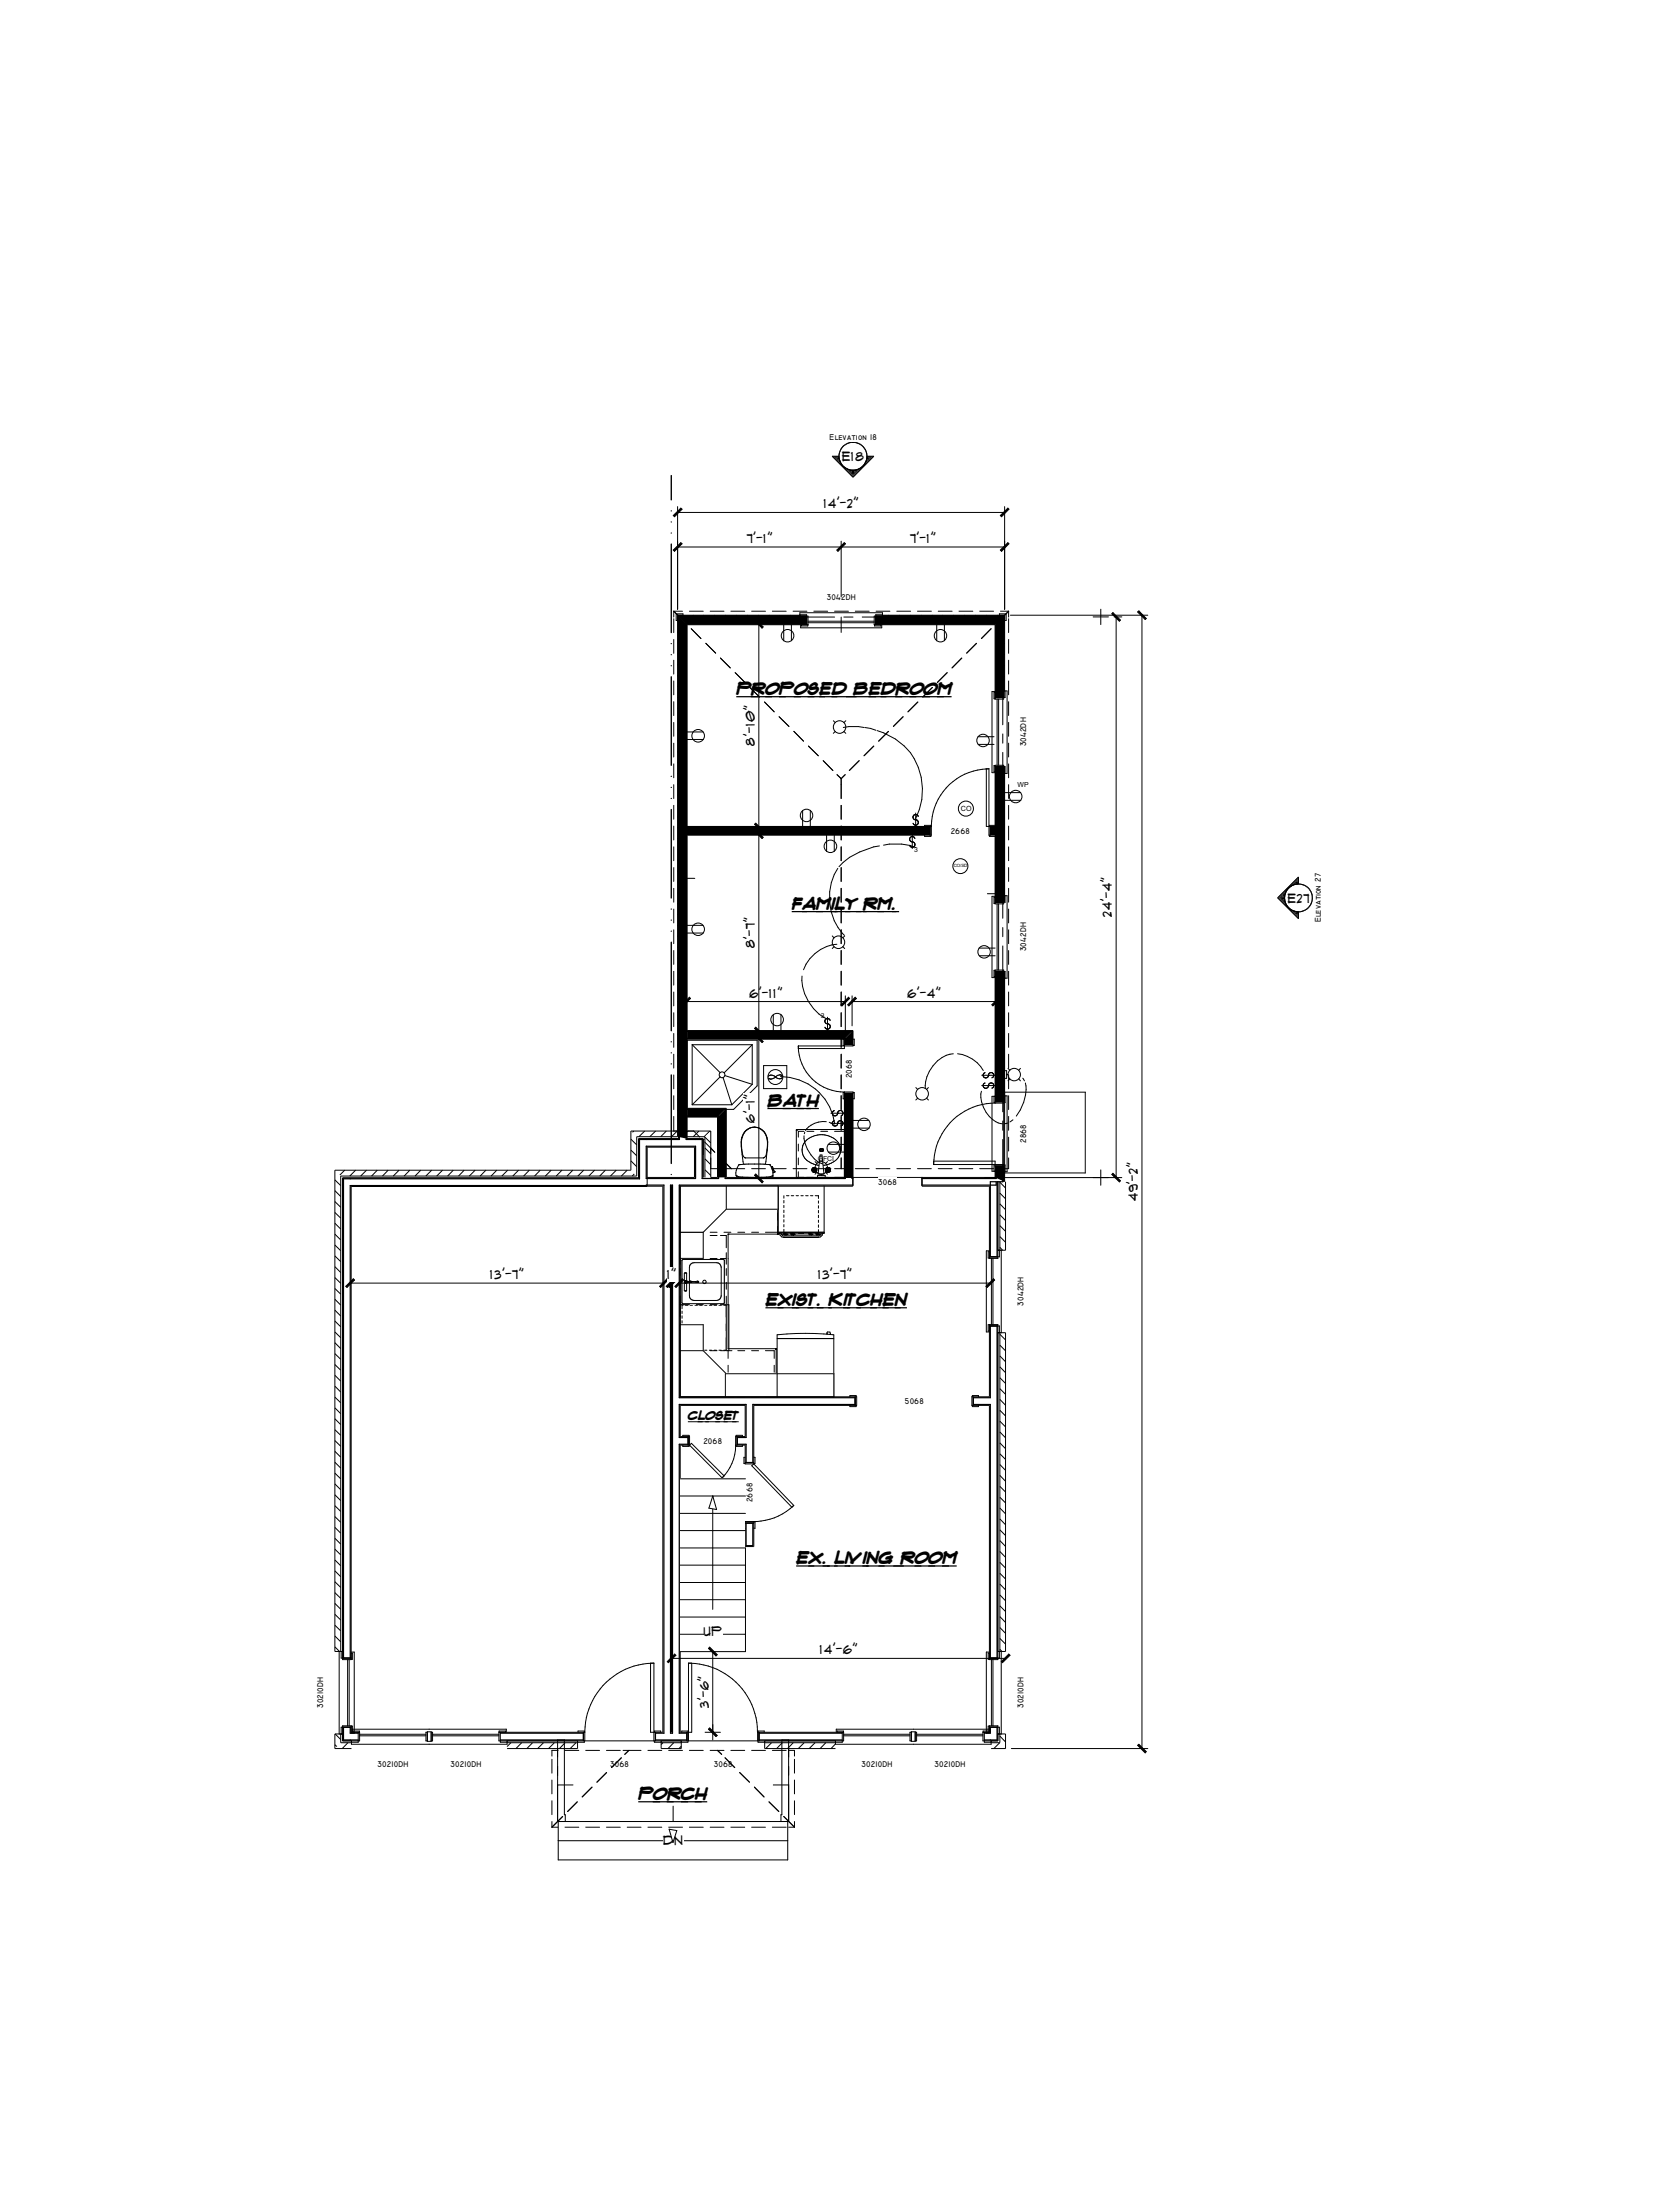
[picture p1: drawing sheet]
<svg xmlns="http://www.w3.org/2000/svg" width="457mm" height="610mm" viewBox="0 0 457 610" stroke-linecap="round" stroke-linejoin="round" font-family="sans-serif">
<defs><g id="words">
<g font-size="4.9">
<text x="202.9" y="191.5">PROPOSED BEDROOM</text>
<text x="218.2" y="250.7">FAMIL</text>
<text x="232.9" y="250.7">Y RM.</text>
<text x="211.5" y="305">BATH</text>
<text x="210.9" y="359.9">EXIST. KITCHEN</text>
<text x="219.4" y="431.1">EX. LIVING ROOM</text>
<text x="175.9" y="496.1">PORCH</text>
</g>
<g font-size="3.9" fill="#fff">
<text x="232.1" y="127.1">E18</text>
<text x="354.9" y="248.8">E27</text>
</g>
<g font-size="3.9">
<text x="227.1" y="140.1">14'-2&quot;</text>
<text x="205.8" y="149.6">7'-1&quot;</text>
<text x="250.8" y="149.6">7'-1&quot;</text>
<text x="208" y="205.5" transform="rotate(-90 208 205.5)">8'-10&quot;</text>
<text x="306.5" y="252.6" transform="rotate(-90 306.5 252.6)">24'-4&quot;</text>
<text x="208" y="261.3" transform="rotate(-90 208 261.3)">8'-7&quot;</text>
<text x="206.5" y="274.9">6</text>
<text x="209.2" y="274.9">'</text>
<text x="210.1" y="274.9">-11&quot;</text>
<text x="250.1" y="274.9">6'-4&quot;</text>
<text x="208" y="309.4" transform="rotate(-90 208 309.4)">6'-1&quot;</text>
<text x="313.6" y="331" transform="rotate(-90 313.6 331)">49'-2&quot;</text>
<text x="135.1" y="352.5">13'-7&quot;</text>
<text x="183.9" y="352.5">1</text>
<text x="185" y="352.5">&quot;</text>
<text x="225.5" y="352.5">13'-7&quot;</text>
<text x="194" y="451">UP</text>
<text x="226" y="455.9">14'-6&quot;</text>
<text x="195.3" y="470.7" transform="rotate(-90 195.3 470.7)">3'-6&quot;</text>
<text x="182.8" y="508.4">DN</text>
</g>
<text font-size="3.5" x="189.6" y="391.5">CLOSET</text>
<g font-size="2.5">
<text x="228.6" y="121.3">Elevation 18</text>
<text x="227.9" y="165.4">3042DH</text>
<text x="282.8" y="205.7" transform="rotate(-90 282.8 205.7)">3042DH</text>
<text x="262" y="229.8">2668</text>
<text x="364" y="254.2" transform="rotate(-90 364 254.2)">Elevation 27</text>
<text x="282.8" y="262.2" transform="rotate(-90 282.8 262.2)">3042DH</text>
<text x="234.7" y="297.1" transform="rotate(-90 234.7 297.1)">2068</text>
<text x="282.8" y="315" transform="rotate(-90 282.8 315)">2868</text>
<text x="242" y="326.6">3068</text>
<text x="282.1" y="359.8" transform="rotate(-90 282.1 359.8)">3042DH</text>
<text x="249.4" y="387">5068</text>
<text x="193.8" y="398">2068</text>
<text x="207.4" y="414" transform="rotate(-90 207.4 414)">2668</text>
<text x="89.1" y="470.7" transform="rotate(-90 89.1 470.7)">30210DH</text>
<text x="282.1" y="470.7" transform="rotate(-90 282.1 470.7)">30210DH</text>
<text x="104" y="486.9">30210DH</text>
<text x="124.1" y="486.9">30210DH</text>
<text x="168.1" y="486.9">3068</text>
<text x="196.7" y="486.9">3068</text>
<text x="237.4" y="486.9">30210DH</text>
<text x="257.5" y="486.9">30210DH</text>
</g>
<text font-size="2.2" x="264.8" y="223.4">CO</text>
<g font-size="2.1">
<text x="280.4" y="217">WP</text>
<text x="251.9" y="234.7">3</text>
<text x="226.2" y="280.5">3</text>
<text x="225.4" y="320">GFCI</text>
</g>
<text font-size="1.4" x="262.9" y="239">CO/SD</text>
</g></defs>
<path d="M188 347.3h11.6v11.8h-11.6z" fill="none" stroke="#000" stroke-width=".28"/>
<g fill="#fff">
<path d="M219.5 311.4l2.7 3.1-.4 .3z"/>
<path d="M219.5 311.4l2.3 3.4-.2 .4z"/>
<path d="M219.5 311.4l2.1 3.8-.2 .4z"/>
<path d="M219.5 311.4l1.9 4.2-.2 .4z"/>
<path d="M219.5 311.4l1.7 4.6-.1 .5z"/>
<path d="M219.5 311.4l1.6 5.1v.4z"/>
<path d="M219.5 311.4l1.6 6z"/>
<path d="M221.2 317.9l.2 .4-1.9 6.2z"/>
<path d="M221.4 318.3l.2 .4-2.1 5.8z"/>
<path d="M221.6 318.7l.2 .4-2.3 5.4z"/>
<path d="M221.8 319.1l.4 .4-2.7 5z"/>
<path d="M222.2 319.5l.3 .3-3 4.7z"/>
<path d="M219.5 324.5l6.9-1.8 6.3 1.8z"/>
<path d="M226.4 322.7l3.7-2.9 2.6 4.7z"/>
<path d="M230.1 319.8l.4-.3 2.2 5z"/>
<path d="M230.8 319.2l1.9 5.3-2.2-5z"/>
<path d="M231.1 318.7l1.6 5.8-1.9-5.3z"/>
<path d="M231.3 318.3l1.4 6.2-1.6-5.8z"/>
<path d="M231.4 317.9l1.3 6.6-1.4-6.2z"/>
<path d="M231.5 317.4l1.2 7.1-1.3-6.6z"/>
<path d="M232.7 311.3l-1.1 5.6-.1-.5z"/>
<path d="M232.7 311.3l-1.2 5.1-.1-.4z"/>
<path d="M232.7 311.3l-1.3 4.7-.1-.4z"/>
<path d="M232.7 311.3l-1.4 4.3-.2-.5z"/>
<path d="M232.7 311.3l-1.6 3.8-.3-.4z"/>
<path d="M232.7 311.3l-1.9 3.4-.3-.3z"/>
<path d="M232.7 311.3l-2.2 3.1-.3-.3z"/>
<path d="M229.4 313.6l3.3-2.3-2.5 2.8z"/>
<path d="M228.7 313.3l4-2-3.3 2.3z"/>
<path d="M228 313l4.7-1.7-4 2z"/>
<path d="M227.2 312.8l5.5-1.5-4.7 1.7z"/>
<path d="M226.4 312.8l6.3-1.5-5.5 1.5z"/>
<path d="M219.7 311.3l5.9 1.5-.8 .2z"/>
<path d="M219.7 311.3l5.1 1.7-.8 .3z"/>
<path d="M219.7 311.3l4.3 2-.7 .3z"/>
<path d="M219.7 311.3l3.6 2.3-.7 .5z"/>
<path d="M222.5 319.8l3.9 2.9z"/>
<path d="M223.2 320.3l.8 .3 2.4 2.1z"/>
<path d="M224 320.6l.7 .3 1.7 1.8z"/>
<path d="M224.7 320.9l.8 .2 .9 1.6z"/>
<path d="M225.5 321.1h.8l.1 1.6z"/>
<path d="M226.3 321.1h.9l-.8 1.6z"/>
<path d="M227.2 321.1l.7-.2-1.5 1.8z"/>
<path d="M227.9 320.9l.8-.3-2.3 2.1z"/>
<path d="M226.4 322.7l2.3-2.1 .7-.3z"/>
<path d="M219.5 311.3h.2z" fill-rule="evenodd"/>
<path d="M219.5 311.4l.2-.1 2.8 2.9-.3 .3z" fill-rule="evenodd"/>
<path d="M219.5 311.4l1.7 6.5-1.7 6.6z" fill-rule="evenodd"/>
<path d="M222.5 319.8l3.9 2.9-6.9 1.8z" fill-rule="evenodd"/>
<path d="M232.7 311.3v13.2l-1.2-7.1z" fill-rule="evenodd"/>
<path d="M219.7 311.3h13l-7.1 1.5z" fill-rule="evenodd"/>
<path d="M219.7 311.3l2.9 2.8z" fill-rule="evenodd"/>
<path d="M226.4 322.7l3.7-2.9z" fill-rule="evenodd"/>
</g>
<path d="M222 314.6a5.9 5.9 0 0 1 9.2 .8 4 4 0 0 1-3.4 5.5 5.8 5.8 0 0 1-6.3-2.3 3.5 3.5 0 0 1 .5-4z" fill="none" stroke="#000" stroke-width=".28"/>
<path d="M187.5 359.5h12.7v12.7l-12.7 12.7z" fill-rule="evenodd" fill="#fff"/>
<path d="M190 359.5h-2.5v3.4M191.9 359.5h1.9M195.7 359.5h1.9M198.5 359.5h1.7v3.4M187.5 370.6v1.6h2.5M187.5 364.8v1.9M187.5 368.6v1.9M191.9 372.2h1.9M195.7 372.2h1.9M200.2 364.8v1.9M200.2 368.6v1.9M200.2 370.6v1.6h-1.7" fill="none" stroke="#000" stroke-width=".28"/>
<path d="M200.2 359.6h.7v12.6h-.7z" fill-rule="evenodd" fill="#fff"/>
<g fill="none" stroke="#000" stroke-width=".28">
<path d="M188.2 359.7h-.2v1M188.9 359.7h.6M190.2 359.7h.6M191.5 359.7h.7M192.8 359.7h.7M194.2 359.7h.6M195.5 359.7h.6M196.8 359.7h.7M198.1 359.7h.7M199.5 359.7h.7M200.2 359.6h.7v12.6h-.7zM188 371.8v.3h.2"/>
<path d="M188 361.3v.7M188 362.6v.7M188 364v.6M188 365.3v.6M188 366.6v.7M188 367.9v.7M188 369.3v.6M188 370.6v.6M188.9 372.1h.6M190.2 372.1h.6M191.5 372.1h.7M192.8 372.1h.7"/>
<path d="M194.2 372.1h.6M195.5 372.1h.6M196.8 372.1h.7M198.1 372.1h.7M199.5 372.1h.7"/>
</g>
<path d="M187.5 346.8h12.7v12.7h-12.7z" fill-rule="evenodd" fill="#fff"/>
<path d="M187.5 357.2v2.3h2.5M187.5 349.6v1.9M187.5 353.4v1.9M190 346.8h-2.5v1.6M191.9 359.5h1.9M191.9 346.8h1.9M195.7 359.5h1.9M195.7 346.8h1.9M198.5 346.8h1.7v1.6M200.2 349.6v1.9M200.2 353.4v1.9M200.2 357.2v2.3h-1.7" fill="none" stroke="#000" stroke-width=".28"/>
<path d="M187.5 384.9l12.7-12.7h13.2v12.7z" fill-rule="evenodd" fill="#fff"/>
<g fill="none" stroke="#000" stroke-width=".28">
<path d="M200.2 372.2h1.5M200.7 372.2v2.2M200.7 376.3v1.9M203.3 372.2h1.9M207.1 372.2h1.9M210.9 372.2h2.5v2.2M213.4 376.3v1.9M200.7 383.3v1.6h1.6M200.7 380.1v1.9M203.3 384.9h1.9M207.1 384.9h1.9M213.4 380.1v1.9"/>
<path d="M213.4 383.3v1.6h-2.5"/>
</g>
<path d="M187.5 326.9h26.9v12.7h-26.9z" fill-rule="evenodd" fill="#fff"/>
<g fill="none" stroke="#000" stroke-width=".28">
<path d="M187.5 338v1.6h2.5M187.5 326.9v1.7M187.5 330.5v1.9M187.5 334.3v2M191.9 339.6h1.9M195.7 339.6h1.9M199.5 339.6h1.9M203.3 339.6h1.9M207.1 339.6h1.9M214.4 326.9v1.7M214.4 330.5v1.9M214.4 334.3v2"/>
<path d="M214.4 338v1.6h-3.5"/>
</g>
<path d="M187.5 340.5h12.7v6.3h-12.7z" fill-rule="evenodd" fill="#fff"/>
<path d="M187.5 345.2v1.6h2.5M190 340.5h-2.5v3.4M191.9 340.5h1.9M191.9 346.8h1.9M195.7 340.5h1.9M195.7 346.8h1.9M198.5 340.5h1.7v3.4M200.2 345.2v1.6h-1.7" fill="none" stroke="#000" stroke-width=".28"/>
<path d="M220 311.8h12.7v12.7h-12.7z" fill-rule="evenodd" fill="#fff"/>
<g fill="none" stroke="#000" stroke-width=".28">
<path d="M219.5 311.4h.1M219.5 311.3h.1M219.5 311.3v.1M219.5 311.3h13.2v13.2h-13.2zM219.6 311.3h.1M220 315.3v1.9M220 319.1v1.9M221.6 311.8h-1.6v1.6M222 314.6a5.9 5.9 0 0 1 9.2 .8 4 4 0 0 1-3.4 5.5 5.8 5.8 0 0 1-6.3-2.3 3.5 3.5 0 0 1 .5-4zM222.4 311.8h1.9M226.2 311.8h1.9M230 311.8h2.7"/>
<path d="M187.5 326.9h26.9l-.1 13.2h-13.6v31.6h13.1l.1 13.2h-26.4zM214.4 339.9h.1M214.4 340h.1M220 322.9v1.6M188 347.3h11.6v11.8h-11.6zM190 357.3l.3 .7 .7 .4h6.7l.7-.4 .4-.7M200.7 340.1h.1M214.2 340.1h.1M214.3 340.1h.1M214.4 340.1h.1M213.7 371.7h.1M213.8 371.7h.1"/>
<path d="M213.8 371.8h.1M213.9 371.8h.1M213.9 371.9h.1"/>
</g>
<path d="M188 347.3l.2-.2h11.2l.2 .2v11.8l-.2 .2h-11.2l-.2-.2z" fill-rule="evenodd" fill="#fff"/>
<path d="M188 347.3l.2-.2h11.2l.2 .2v11.8l-.2 .2h-11.2l-.2-.2z" fill="none" stroke="#000" stroke-width=".28"/>
<path d="M190.4 348.4l.9-.4h6.1a1.3 1.3 0 0 1 1.4 1.3v7.8a1.3 1.3 0 0 1-1.4 1.3h-6.1a1.3 1.3 0 0 1-1.3-1.3v-7.8z" fill-rule="evenodd" fill="#fff"/>
<g fill="none" stroke="#000" stroke-width=".28">
<path d="M190.4 348.4l.9-.4h6.1a1.3 1.3 0 0 1 1.4 1.3v7.8l-.4 .9-1 .4h-6.1l-.9-.4-.4-.9v-7.8z"/>
<circle cx="194.1" cy="353.3" r=".47"/>
</g>
<g fill="#fff">
<path d="M188.6 350.9h.6z" fill-rule="evenodd"/>
<path d="M188.6 355.7h.6z" fill-rule="evenodd"/>
<path d="M188.6 350.9h.6v4.8h-.6z" fill-rule="evenodd"/>
</g>
<path d="M188.6 350.9h.6l-.1 4.9-.5-.1zM188.8 350.8h.1" fill="none" stroke="#000" stroke-width=".28"/>
<circle cx="188.9" cy="353.3" r=".25" fill="#fff"/>
<g fill="none" stroke="#000" stroke-width=".28">
<path d="M188.7 353.3h.1M188.7 353.4h.1M188.7 353.1h.1M188.7 353.2h.1M188.7 353.5h.1M188.8 353.5h.1M188.8 353.1h.1M188.8 353h.1M188.8 353l-.1 .5 .3 .1 .2-.4-.4-.1M188.9 353.6h.1M188.9 353h.1M189 353.5h.1"/>
<path d="M189 353h.1M189 353.1h.1M189 353v.1M189.1 353.5h.1M189.1 353.1h.1M189.1 353.4h.1M189.2 353.4h.1M189.2 353.3h.1M189.2 353.2h.1"/>
</g>
<g fill="#fff">
<path d="M192.1 353.1l.2 .1-.1 .2z" fill-rule="evenodd"/>
<path d="M188.8 353.2h2.8v.2h-2.8z" fill-rule="evenodd"/>
<path d="M191.6 353.2l.5-.1v.3z" fill-rule="evenodd"/>
</g>
<path d="M188.8 353.2l3.4-.1 .1 .3h-3.5zM192.2 353.1h.1M192.2 353.4h.1M192.2 353.2h.1M192.3 353.2h.1M192.3 353.3h.1M192.3 353.4h.1" fill="none" stroke="#000" stroke-width=".28"/>
<circle cx="190.2" cy="353.3" r=".12" fill="#fff"/>
<g fill="none" stroke="#000" stroke-width=".28">
<path d="M225.9 323.6h.8M188.8 353.2h1.3M190.1 353.3h.1M190.1 353.4h.1M190.1 353.2h.1M190.1 353.3l-1.3 .1M190.1 353.1h.1M190.1 353.1l.2 .3h-.2zM190.2 353.4h.1M190.2 353.1h.1M190.2 353.1v.1M190.3 353.4h.1"/>
<path d="M190.3 353.2h.1M190.3 353.3h.1"/>
</g>
<path d="M221.9 314.6a6 6 0 0 1 9.5 1 4.1 4.1 0 0 1-3.4 5.4 5.6 5.6 0 0 1-6.8-3.1 3.7 3.7 0 0 1 .7-3.3z" fill-rule="evenodd" fill="#fff"/>
<path d="M221.9 314.6a6 6 0 0 1 9.5 1 3.9 3.9 0 0 1-2.8 5.2 5.8 5.8 0 0 1-7.3-2.5 3.8 3.8 0 0 1 .6-3.7z" fill="none" stroke="#000" stroke-width=".28"/>
<circle cx="226.3" cy="316.9" r=".39" fill="#fff"/>
<g fill="none" stroke="#000" stroke-width=".28">
<path d="M225.9 316.8h.1M225.9 316.9h.1M225.9 317h.1M225.9 317.1h.1M226 316.7h.1M226 317.2h.1M226 316.7h.7v.5l-.6 .1M226 316.7v.4M226 317.1v.1M226 317.2l.1 .1M226.1 317.2h.1M226.1 316.6h.1"/>
<path d="M226.1 317.3h.1M226.2 316.6h.1M226.2 317.3h.1M226.3 316.6h.1M226.3 317.3h.1M226.4 317.3h.1M226.4 316.6h.1M226.5 317.3h.1M226.5 316.6h.1M226.5 317.2v.1M226.6 317.2h.1M226.6 316.7h.1"/>
<path d="M226.7 317.1h.1M226.7 316.8h.1M226.7 316.7h.1M226.7 317h.1M226.7 316.9h.1M226.4 323.4h.1"/>
</g>
<circle cx="224.4" cy="322.4" r=".67" fill="#fff"/>
<g fill="none" stroke="#000" stroke-width=".28">
<path d="M223.8 322.1h.1M223.8 322.7h.1M223.9 322.8l.2 .2M223.9 322.1v.7M223.9 322v.1M224 322.9h.1M224 321.9h-.1M224 323h.2M224 321.9h.1M224 321.9l-.1 .1M224.1 321.9l.5-.1 .4 .3M224.3 321.8h.1"/>
<path d="M224.3 323h.1M224.3 323v.1M224.5 323v.1M224.8 323h-.1M224.8 323h-.6M224.8 321.9h.1M224.9 321.9h.1M224.9 321.9v.1M224.9 322.8v.1M225 322.1v.7M225 322.1h.1M225 322.7l-.2 .3"/>
</g>
<circle cx="228.1" cy="322.4" r=".67" fill="#fff"/>
<g fill="none" stroke="#000" stroke-width=".28">
<path d="M227.5 322.1h.1M227.5 322.7h.1M227.6 322.8h.1M227.6 322v.1M227.7 321.9h.1M227.7 322.9h.1M227.8 321.9h.1M227.8 321.9l-.3 .4 .3 .7M227.8 321.9l.6-.1 .4 .7-.4 .5h-.6M227.8 323h.1M228 323v.1M228.3 323l-.1 .1"/>
<path d="M228.4 323h.1M228.4 321.8h.1M228.5 321.9h.1M228.6 321.9h.1M228.6 322.9h.1M228.7 322.8h.1M228.7 322v.1M228.7 322.1h.1M228.7 322.2h.1M228.8 322.6l-.1 .1"/>
</g>
<path d="M226 318.3h.5l.6 5.3h-1.6z" fill-rule="evenodd" fill="#fff"/>
<path d="M226 318.3h.5l.6 5.3h-1.6z" fill="none" stroke="#000" stroke-width=".28"/>
<circle cx="224.4" cy="322.4" r=".26" fill="#fff"/>
<g fill="none" stroke="#000" stroke-width=".28">
<path d="M224.2 322.4h.1M224.2 322.5h.1M224.2 322.3h.1M224.2 322.2h.1M224.2 322.6h.1M224.3 322.2h.1M224.3 322.6h.1M224.3 322.2l-.1 .4h.4M224.3 322.2h.2l.2 .3M224.3 322.7h.1M224.4 322.2h.1M224.4 322.7h.1"/>
<path d="M224.5 322.7h.1M224.5 322.2h.1M224.6 322.6h.1M224.6 322.2h.1M224.7 322.5h.1M224.7 322.3h.1M224.7 322.5l-.2 .2M224.7 322.4h.1"/>
</g>
<circle cx="228.1" cy="322.4" r=".27" fill="#fff"/>
<g fill="none" stroke="#000" stroke-width=".28">
<path d="M227.9 322.3h.1M227.9 322.4h.1M227.9 322.5h.1M227.9 322.2h.1M227.9 322.6h.1M227.9 322.2h.4l.1 .3-.4 .1zM228 322.2h.1M228 322.6h.1M228 322.7h.1M228 322.6v.1M228.1 322.2h.1M228.1 322.7h.1"/>
<path d="M228.2 322.7h.1M228.2 322.2h.1M228.3 322.7h.1M228.3 322.2h.1M228.3 322.6v.1M228.3 322.6h.1M228.3 322.5h.1M228.3 322.3h.1M228.4 322.5h.1M228.4 322.4h.1M228.4 322.3h.1"/>
</g>
<path d="M214.4 326.9h12.7v12.7h-12.7z" fill-rule="evenodd" fill="#fff"/>
<g fill="none" stroke="#000" stroke-width=".28">
<path d="M214.4 326.9v13M214.4 339.6h12.7M214.4 339.9l.6 .1M216.4 339.9h.1M216.4 339.9l.1 .2h.4l-.7 .2-.1-.3M227.1 326.9v13h-12.7M216.1 340.1h.1M216.6 340.2h.1M218.5 340.2l.2 .1M218.6 340.2h.1M223.5 340.2l.1 .1M223.5 340.2h.1"/>
<path d="M223.6 340.3h.1M224.9 340l.2 .3h.5M225 340.1h.1M225.4 340.2l.1 .1M225.5 340.2h.1"/>
</g>
<path d="M218.1 340.1h.1M218.1 340.1v.1M218.1 340.2h.1" fill="none" stroke="#000" stroke-width=".28"/>
<path d="M218.1 340.2l.6 .1z" fill="#fff"/>
<path d="M218.1 340.2h.1M218.1 340.2l.6 .1z" fill="none" stroke="#000" stroke-width=".28"/>
<path d="M218.1 340.2l.6 .1z" fill-rule="evenodd" fill="#fff"/>
<path d="M218.1 340.2l.6 .1z" fill="none" stroke="#000" stroke-width=".28"/>
<path d="M218.1 340.2l.1 .1M218.1 340.2h.1" fill="none" stroke="#000" stroke-width=".28"/>
<path d="M218.5 340.2l.4-.1z" fill-rule="evenodd" fill="#fff"/>
<path d="M218.5 340.2l.4-.1z" fill="none" stroke="#000" stroke-width=".28"/>
<path d="M218.7 340.3l.2-.2z" fill="#fff"/>
<path d="M218.7 340.3l.2-.2zM218.9 340.1h.1" fill="none" stroke="#000" stroke-width=".28"/>
<path d="M218.7 340.3l.2-.2z" fill-rule="evenodd" fill="#fff"/>
<path d="M218.7 340.3l.2-.2zM218.8 340.2h.1" fill="none" stroke="#000" stroke-width=".28"/>
<path d="M218.7 340.3l.1-.1z" fill-rule="evenodd" fill="#fff"/>
<g fill="none" stroke="#000" stroke-width=".28">
<path d="M214.9 340h.1M215.3 340l.3 .5 .4 .2h9.6l.3-.2 .4-.5M216 329.5v.7M216 330.8v.7M216 332.2v.6M216 333.5v.7M216 334.8v.7M216 336.1v.7M216 337.5v.6M216 338.8v.7M216.1 339.9v.2M216.4 339.9v.1"/>
<path d="M216.7 329.5h.7M218 339.9v.1M218.1 329.5h.6M218.4 339.9h.1M218.4 339.9v.2h.5l-.1 .2-.7-.1M219.4 329.5h.6M220.1 339.9h1.3M220.1 339.9h.1M220.7 329.5h.7M221.4 339.9h.1M222 329.5h.7M223 339.9v.2"/>
<path d="M223.3 339.9h.1M223.3 339.9l.1 .2 .4 .1h-.7M223.4 329.5h.6M224.7 329.5h.9v.8M224.9 339.9l.1 .2M225.3 339.9h.1M225.3 339.9v.2h.5l-.2 .2M225.6 331v.6M225.6 332.3v.7M225.6 333.6v.7M225.6 334.9v.7M225.6 336.3v.6"/>
<path d="M225.6 337.6v.6M225.6 338.9v.7M226.7 340l-.6 .9-.5 .1h-9.6l-.6-.1-.5-.9M226.7 340h.1M227.1 339.9l-.5 .1M215.3 340.1l1 .3 9.2-.1M216.1 340.1l.5 .1M216.9 340.1h.1M216.9 340.1l-.2 .2M216.9 340.1v.1M218 340l.1 .2M218.1 340.1h.1"/>
<path d="M218.4 340h.1M218.8 340.2l-.1 .1M218.8 340.1l-.7 .1M218.8 340.2h.1M218.9 340.1h.1M223 340.1h.1M223 340.1l.1 .1M223 340v.1M223.3 340h.1M223.8 340.1l-.7 .1M223.8 340.1h.1M225 340.1h.7"/>
<path d="M225.3 340h.1M225.7 340.2h.1M225.8 340.1h.1M226.3 340.1l-.6 .1"/>
</g>
<g fill="#fff">
<path d="M214.2 367.9l7.8-.4 7.8 .4z"/>
<path d="M214.2 367.9h15.6v17h-15.6z" fill-rule="evenodd"/>
</g>
<path d="M214.2 367.9a72.3 72.3 0 0 1 15.6 0v17h-15.6zM214.2 368.9h15.6M227.9 367.6l.1-.5h.7l.1 .6" fill="none" stroke="#000" stroke-width=".28"/>
<g fill="#fff">
<path d="M211.3 318.2l-.2 1.9z"/>
<path d="M204.3 315.8l.2 2.4z"/>
<path d="M204.5 318.2l.3 1.9z"/>
<path d="M205.2 311.9a3.6 3.6 0 0 1 3.9-1.1 3.6 3.6 0 0 1 2.4 3.2v3l-.6 3.9h-6l-.1-.8a17.4 17.4 0 0 1-.4-6.6z" fill-rule="evenodd"/>
</g>
<path d="M205.2 311.9a3.6 3.6 0 0 1 3.9-1.1 3.6 3.6 0 0 1 2.4 3.2v3l-.6 3.9h-6a26.3 26.3 0 0 1-.5-7.4zM207.9 310.6a4.1 4.1 0 0 0-3.6 5.1l.4 2.7 .7 .7h5l.5-.4a7.3 7.3 0 0 0-.4-6.8l-1-.8-1.2-.4" fill="none" stroke="#000" stroke-width=".28"/>
<g fill="#fff">
<path d="M205.3 320.8h2.6z"/>
<path d="M203.7 321l.6-.1z" fill-rule="evenodd"/>
<path d="M203.5 321.1h.1a43 43 0 0 1 8.5-.1 3.8 3.8 0 0 1 .8 3.1h-.1a18.9 18.9 0 0 1-6.9 .3l-2.4-.1-.6-.4a3.3 3.3 0 0 1 .6-2.8z" fill-rule="evenodd"/>
<path d="M211.5 320.9l.6 .1z" fill-rule="evenodd"/>
</g>
<g fill="none" stroke="#000" stroke-width=".28">
<path d="M205.1 319l.3 .1M203 324.1h.1M203.5 321.1l.3-.2 2.5-.1 5.8 .2a3.8 3.8 0 0 1 .8 3.1 17.6 17.6 0 0 1-7 .3l-2.4-.1-.6-.4a3.3 3.3 0 0 1 .6-2.8zM203.7 321h.1M203.8 320.9h.1M212 320.9h.1M212.7 321.5h.2M212.7 321.5l.2 .1 .2 .6M212.7 321.5l.2 1M212.8 324.1h.1M212.9 322.3v.2M213.1 322.1l.3 .9-.4 .2"/>
<path d="M213.2 322.5l.1 .2M213.4 323h.1M213.4 322.9h.1"/>
</g>
<path d="M189.4 286.7h19.3v12.6l-6.5 6.4h-12.8z" fill-rule="evenodd" fill="#fff"/>
<g fill="none" stroke="#000" stroke-width=".28">
<path d="M189.4 286.7h19.3v12.6l-6.5 6.4h-12.8zM190.8 287.9v16.6M190.8 287.9h16.5M190.8 287.9l7.7 7.7M198.5 296.8l-7.7 7.7M199.3 296.9l2.4 7.6M199.8 296.4l7.5 2.4M207.3 287.9v10.9M207.3 298.8l-5.6 5.7M207.3 287.9l-7.7 7.8M190.8 304.5h10.9"/>
<circle cx="199" cy="296.2" r=".79"/>
</g>
<path d="M213.9 378.6h15.9v6.3h-15.9z" fill-rule="evenodd" fill="#fff"/>
<path d="M213.9 378.6h15.9v6.3h-15.9z" fill="none" stroke="#000" stroke-width=".28"/>
<path d="M187.5 326.9h12.7v6.3l-6.4 6.4h-6.3z" fill-rule="evenodd" fill="#fff"/>
<path d="M187.5 326.9v12.7h6.3l6.4-6.4" fill="none" stroke="#000" stroke-width=".28"/>
<path d="M187.5 372.2h6.3l6.4 6.4v6.3h-12.7z" fill-rule="evenodd" fill="#fff"/>
<path d="M187.5 372.2v12.7h12.7v-6.3l-6.4-6.4" fill="none" stroke="#000" stroke-width=".28"/>
<path d="M200.2 326.9h14.2v6.3h-14.2z" fill-rule="evenodd" fill="#fff"/>
<path d="M200.2 326.9v6.3h14.2v-6.3" fill="none" stroke="#000" stroke-width=".28"/>
<path d="M199.9 378.6h14.3v6.3h-14.3z" fill-rule="evenodd" fill="#fff"/>
<path d="M199.9 378.6h14.3v6.3h-14.3z" fill="none" stroke="#000" stroke-width=".28"/>
<path d="M187.5 365.1h6.3v7.1h-6.3z" fill-rule="evenodd" fill="#fff"/>
<path d="M187.5 365.1h6.3v7.1h-6.3z" fill="none" stroke="#000" stroke-width=".28"/>
<path d="M187.5 339.6h6.3v7.2h-6.3z" fill-rule="evenodd" fill="#fff"/>
<path d="M193.8 339.6v7.2h-6.3v-7.2h6.3" fill="none" stroke="#000" stroke-width=".28"/>
<path d="M273.1 480.3h2.4l1.6 1.6h-4z" fill-rule="evenodd" fill="#fff"/>
<path d="M275.5 480.3l-1.6 1.6M277 481.8l-.1 .1" fill="none" stroke="#000" stroke-width=".28"/>
<path d="M210.7 480.3h19.6v1.6h-19.6z" fill-rule="evenodd" fill="#fff"/>
<path d="M212.6 480.3l-1.6 1.6M215.6 480.3l-1.6 1.6M218.6 480.3l-1.6 1.6M221.6 480.3l-1.6 1.6M224.6 480.3l-1.6 1.6M227.6 480.3l-1.6 1.6M230.3 480.6l-1.3 1.3" fill="none" stroke="#000" stroke-width=".28"/>
<path d="M182.2 480.3h5.5v1.6h-5.5z" fill-rule="evenodd" fill="#fff"/>
<path d="M182.7 480.3l-.5 .5M185.7 480.3l-1.6 1.6M187.7 481.2l-.6 .7" fill="none" stroke="#000" stroke-width=".28"/>
<path d="M139.7 480.3h19.5v1.6h-19.5z" fill-rule="evenodd" fill="#fff"/>
<path d="M140.8 480.3l-1.1 1M143.8 480.3l-1.6 1.6M146.8 480.3l-1.6 1.6M149.8 480.3l-1.6 1.6M152.8 480.3l-1.6 1.6M155.7 480.3l-1.5 1.6M158.7 480.3l-1.6 1.6" fill="none" stroke="#000" stroke-width=".28"/>
<path d="M92.3 481.9l1.6-1.6h3v1.6z" fill-rule="evenodd" fill="#fff"/>
<path d="M95.9 480.3l-1.6 1.6" fill="none" stroke="#000" stroke-width=".28"/>
<g fill="#fff">
<path d="M271.3 477.6h1.6v1.9h-1.6z" fill-rule="evenodd"/>
<path d="M209.2 477.6h22.9v1.9h-22.9z" fill-rule="evenodd"/>
<path d="M180.6 477.6h8.7v1.9h-8.7z" fill-rule="evenodd"/>
<path d="M137.9 477.6h22.9v1.9h-22.9z" fill-rule="evenodd"/>
<path d="M96.5 477.6h2.2v1.9h-2.2z" fill-rule="evenodd"/>
<path d="M276.9 169.5v20.9h-.3v-20.6z" fill-rule="evenodd"/>
</g>
<path d="M276.6 171.2l.3 .2M276.6 174.2l.3 .3M276.6 177.2l.3 .3M276.6 180.2l.3 .2M276.6 183.2l.3 .2M276.6 186.2l.3 .2M276.6 189.1l.3 .3" fill="none" stroke="#000" stroke-width=".28"/>
<path d="M276.6 213.1h.3v33.7h-.3z" fill-rule="evenodd" fill="#fff"/>
<path d="M276.6 216.1l.3 .3M276.6 219.1l.3 .3M276.6 213.1l.3 .3M276.6 222.1l.3 .2M276.6 225.1l.3 .2M276.6 228.1l.3 .2M276.6 231.1l.3 .3M276.6 234.1l.3 .2M276.6 237.1l.3 .2M276.6 240l.3 .3M276.6 243l.3 .3M276.6 246l.3 .3" fill="none" stroke="#000" stroke-width=".28"/>
<path d="M276.6 269.6h.3v32.4h-.3z" fill-rule="evenodd" fill="#fff"/>
<path d="M276.6 270l.3 .3M276.6 273l.3 .2M276.6 276l.3 .2M276.6 279l.3 .2M276.6 281.9l.3 .3M276.6 284.9l.3 .3M276.6 288l.3 .2M276.6 290.9l.3 .3M276.6 293.9l.3 .3M276.6 296.9l.3 .3M276.6 299.9l.3 .3" fill="none" stroke="#000" stroke-width=".28"/>
<path d="M276.6 322.9h.3v2.8h-.3z" fill-rule="evenodd" fill="#fff"/>
<path d="M276.6 323.8l.3 .3" fill="none" stroke="#000" stroke-width=".28"/>
<g fill="#fff">
<path d="M274.5 170.1h1.9v22.1h-1.9z" fill-rule="evenodd"/>
<path d="M274.5 211.3h1.9v37.4h-1.9z" fill-rule="evenodd"/>
<path d="M274.5 267.7h1.9v35.9h-1.9z" fill-rule="evenodd"/>
<path d="M274.5 321.4h1.9v4.3h-1.9z" fill-rule="evenodd"/>
<path d="M187.2 385.2h48.5v1.9h-48.5z" fill-rule="evenodd"/>
<path d="M268.2 385.2h4.7v1.9h-4.7z" fill-rule="evenodd"/>
<path d="M185.3 326.6h1.9v151h-1.9z" fill-rule="evenodd"/>
<path d="M92.3 322.5h81.6l1.6 1.6h-81.6z" fill-rule="evenodd"/>
</g>
<g fill="none" stroke="#000" stroke-width=".28">
<path d="M95 322.5l-1.4 1.3M98 322.5l-1.6 1.6M101 322.5l-1.6 1.6M104 322.5l-1.6 1.6M107 322.5l-1.6 1.6M110 322.5l-1.6 1.6M112.9 322.5l-1.5 1.6M116 322.5l-1.6 1.6M119 322.5l-1.7 1.6M122 322.5l-1.6 1.6M124.9 322.5l-1.5 1.6M127.9 322.5l-1.5 1.6"/>
<path d="M130.9 322.5l-1.6 1.6M133.9 322.5l-1.6 1.6M136.9 322.5l-1.6 1.6M139.9 322.5l-1.6 1.6M142.9 322.5l-1.6 1.6M145.9 322.5l-1.6 1.6M148.9 322.5l-1.6 1.6M151.9 322.5l-1.6 1.6M154.9 322.5l-1.6 1.6M157.9 322.5l-1.6 1.6M160.9 322.5l-1.6 1.6M163.9 322.5l-1.6 1.6"/>
<path d="M166.8 322.5l-1.5 1.6M169.8 322.5l-1.6 1.6M172.8 322.5l-1.6 1.6M174.8 323.5l-.6 .6"/>
</g>
<g fill="#fff">
<path d="M96.5 324.9h79.7v1.8h-79.7z" fill-rule="evenodd"/>
<path d="M173.9 311.7h12.8v1.6h-11.2z" fill-rule="evenodd"/>
</g>
<path d="M174.7 311.7l-.4 .4M177.7 311.7l-1.6 1.6M180.7 311.7l-1.6 1.6M183.6 311.7l-1.5 1.6M186.6 311.7l-1.6 1.6" fill="none" stroke="#000" stroke-width=".28"/>
<path d="M189.4 311.7h6.5l-1.6 1.6h-4.9z" fill-rule="evenodd" fill="#fff"/>
<path d="M189.7 311.7l-.3 .3M192.6 311.7l-1.5 1.6M195.6 311.7l-1.5 1.6" fill="none" stroke="#000" stroke-width=".28"/>
<g fill="#fff">
<path d="M178.1 314h13.6v1.9h-13.6z" fill-rule="evenodd"/>
<path d="M173.9 311.7l1.6 1.6v10.8l-1.6-1.6z" fill-rule="evenodd"/>
</g>
<path d="M173.9 313.9l1.6 1.6M173.9 316.9l1.6 1.6M173.9 319.9l1.6 1.6" fill="none" stroke="#000" stroke-width=".28"/>
<g fill="#fff">
<path d="M176.2 314h1.9v12.7h-1.9z" fill-rule="evenodd"/>
<path d="M194.3 313.3l1.6-1.6v12.8h-1.6z" fill-rule="evenodd"/>
</g>
<path d="M194.3 313.4l1.6 1.6M194.3 316.4l1.6 1.6M194.3 319.4l1.6 1.6M195.7 311.8l.2 .2M194.3 322.4l1.6 1.5" fill="none" stroke="#000" stroke-width=".28"/>
<g fill="#fff">
<path d="M191.7 314h1.8v10.8h-1.8z" fill-rule="evenodd"/>
<path d="M92.3 477.9h1.6v2.4l-1.6 1.6z" fill-rule="evenodd"/>
</g>
<path d="M92.4 477.9l1.5 1.5M92.3 480.8l.5 .5" fill="none" stroke="#000" stroke-width=".28"/>
<path d="M92.3 322.5l1.6 1.6v131h-1.6z" fill-rule="evenodd" fill="#fff"/>
<g fill="none" stroke="#000" stroke-width=".28">
<path d="M92.3 325.2l1.6 1.5M92.3 328.1l1.6 1.6M92.3 331.1l1.6 1.6M92.3 334.1l1.6 1.6M92.3 337.1l1.6 1.6M92.3 340.1l1.6 1.6M92.3 343.1l1.6 1.6M92.3 346.1l1.6 1.6M92.3 349.1l1.6 1.6M92.3 352.1l1.6 1.6M92.3 355.1l1.6 1.6M92.3 358.1l1.6 1.6"/>
<path d="M92.3 361.1l1.6 1.6M92.3 364.1l1.6 1.5M92.3 367.1l1.6 1.5M92.3 370l1.6 1.6M92.3 373l1.6 1.6M92.3 376l1.6 1.6M92.3 379l1.6 1.6M92.3 382l1.6 1.6M92.3 385l1.6 1.6M92.3 388l1.6 1.6M92.3 391l1.6 1.6M92.3 394l1.6 1.6"/>
<path d="M92.3 397l1.6 1.6M92.3 400l1.6 1.6M92.3 403l1.6 1.6M92.3 406l1.6 1.5M92.3 408.9l1.6 1.6M92.3 411.9l1.6 1.7M92.3 415l1.6 1.5M92.3 418l1.6 1.5M92.3 420.9l1.6 1.6M92.3 423.9l1.6 1.6M92.3 426.9l1.6 1.6M92.3 429.9l1.6 1.6"/>
<path d="M92.3 432.9l1.6 1.6M92.3 435.9l1.6 1.6M92.3 438.9l1.6 1.6M92.3 441.9l1.6 1.6M92.3 444.9l1.6 1.5M92.3 447.9l1.6 1.6M92.3 450.8l1.6 1.7M92.3 453.9l1.3 1.2"/>
</g>
<g fill="#fff">
<path d="M94.7 476h1.8v3.5h-1.8z" fill-rule="evenodd"/>
<path d="M94.7 324.9h1.8v132h-1.8z" fill-rule="evenodd"/>
<path d="M183 326.6h1.8v151h-1.8z" fill-rule="evenodd"/>
<path d="M186.7 169.5h33.7v.3h-33.4z" fill-rule="evenodd"/>
</g>
<path d="M188.1 169.5l-.3 .3M191.1 169.5l-.3 .3M194.1 169.5l-.3 .3M197.1 169.5l-.3 .3M200.1 169.5l-.3 .3M203.1 169.5l-.3 .3M206.1 169.5l-.3 .3M209.1 169.5l-.3 .3M212 169.5l-.2 .3M215.1 169.5l-.3 .3M218.1 169.5l-.3 .3" fill="none" stroke="#000" stroke-width=".28"/>
<path d="M243.2 169.5h33.7l-.3 .3h-33.4z" fill-rule="evenodd" fill="#fff"/>
<path d="M245 169.5l-.3 .3M248 169.5l-.3 .3M251 169.5l-.3 .3M254 169.5l-.3 .3M257 169.5l-.3 .3M260 169.5l-.3 .3M262.9 169.5l-.2 .3M265.9 169.5l-.2 .3M268.9 169.5l-.2 .3M271.9 169.5l-.2 .3M274.9 169.5l-.2 .3" fill="none" stroke="#000" stroke-width=".28"/>
<g fill="#fff">
<path d="M189.1 170.1h33.2v1.8h-33.2z" fill-rule="evenodd"/>
<path d="M241.3 170.1h33.2v1.8h-33.2z" fill-rule="evenodd"/>
<path d="M203.2 396.2h2.4v1.8h-2.4z" fill-rule="evenodd"/>
<path d="M187.2 396.2h2.5v1.8h-2.5z" fill-rule="evenodd"/>
<path d="M205.6 387.1h1.9v16h-1.9z" fill-rule="evenodd"/>
<path d="M205.6 419.7h1.9v6.3h-1.9z" fill-rule="evenodd"/>
<path d="M186.7 169.5l.3 .3v144l-.3-.5z" fill-rule="evenodd"/>
</g>
<g fill="none" stroke="#000" stroke-width=".28">
<path d="M186.7 171.2l.3 .2M186.7 174.2l.3 .2M186.7 177.1l.3 .3M186.7 180.1l.3 .3M186.7 183.1l.3 .3M186.7 186.1l.3 .3M186.7 189.1l.3 .3M186.7 192.1l.3 .3M186.7 195.1l.3 .3M186.7 198.1l.3 .2M186.7 201.1l.3 .2M186.7 204.1l.3 .2"/>
<path d="M186.7 207.1l.3 .2M186.7 210.1l.3 .2M186.7 213.1l.3 .2M186.7 216.1l.3 .2M186.7 219l.3 .3M186.7 222l.3 .3M186.7 225l.3 .3M186.7 228l.3 .3M186.7 231l.3 .3M186.7 234l.3 .3M186.7 237l.3 .3M186.7 240l.3 .2"/>
<path d="M186.7 243l.3 .2M186.7 246l.3 .3M186.7 249l.3 .3M186.7 252l.3 .2M186.7 255l.3 .2M186.7 257.9l.3 .3M186.7 260.9l.3 .3M186.7 263.9l.3 .3M186.7 267l.3 .2M186.7 269.9l.3 .3M186.7 272.9l.3 .3M186.7 275.9l.3 .3"/>
<path d="M186.7 278.9l.3 .3M186.7 281.9l.3 .3M186.7 284.9l.3 .3M186.7 287.9l.3 .3M186.7 290.9l.3 .3M186.7 293.9l.3 .2M186.7 296.9l.3 .2M186.7 299.8l.3 .3M186.7 302.9l.3 .2M186.7 305.9l.3 .2M186.7 308.9l.3 .2M186.7 311.8l.3 .3"/>
</g>
<g fill="#fff">
<path d="M187.2 170.1h1.9v143.9h-1.9z" fill-rule="evenodd"/>
<path d="M178.1 324.8h56.9v1.8h-56.9z" fill-rule="evenodd"/>
<path d="M254.1 324.8h20.4v1.8h-20.4z" fill-rule="evenodd"/>
<path d="M189.1 284.3h43.9v1.8h-43.9z" fill-rule="evenodd"/>
<path d="M275.5 325.7h1.6v18.9h-1.6z" fill-rule="evenodd"/>
</g>
<path d="M275.5 325.8l1.6 1.6M275.5 328.8l1.6 1.6M275.5 331.8l1.6 1.6M275.5 334.8l1.6 1.6M275.5 337.8l1.6 1.5M275.5 340.8l1.6 1.5M275.5 343.7l.8 .9" fill="none" stroke="#000" stroke-width=".28"/>
<path d="M275.5 367.3h1.6v87.8h-1.6z" fill-rule="evenodd" fill="#fff"/>
<g fill="none" stroke="#000" stroke-width=".28">
<path d="M275.5 367.7l1.6 1.6M275.5 370.7l1.6 1.6M275.5 373.7l1.6 1.6M275.5 376.7l1.6 1.6M275.5 379.7l1.6 1.6M275.5 382.7l1.6 1.6M275.5 385.7l1.6 1.6M275.5 388.7l1.6 1.5M275.5 391.7l1.6 1.5M275.5 394.6l1.6 1.6M275.5 397.6l1.6 1.6M275.5 400.6l1.6 1.6"/>
<path d="M275.5 403.6l1.6 1.6M275.5 406.6l1.6 1.6M275.5 409.6l1.6 1.6M275.5 412.6l1.6 1.6M275.5 415.6l1.6 1.6M275.5 418.6l1.6 1.6M275.5 421.6l1.6 1.6M275.5 424.6l1.6 1.6M275.5 427.6l1.6 1.6M275.5 430.6l1.6 1.5M275.5 433.6l1.6 1.5M275.5 436.5l1.6 1.6"/>
<path d="M275.5 439.5l1.6 1.7M275.5 442.6l1.6 1.5M275.5 445.5l1.6 1.6M275.5 448.5l1.6 1.6M275.5 451.5l1.6 1.6M275.5 454.5l.6 .6"/>
</g>
<path d="M275.5 477.9h1.6v4l-1.6-1.6z" fill-rule="evenodd" fill="#fff"/>
<path d="M275.5 478.5l1.6 1.6" fill="none" stroke="#000" stroke-width=".28"/>
<g fill="#fff">
<path d="M272.9 325.7h1.9v20.7h-1.9z" fill-rule="evenodd"/>
<path d="M272.9 365.4h1.9v91.5h-1.9z" fill-rule="evenodd"/>
<path d="M272.9 476h1.9v3.5h-1.9z" fill-rule="evenodd"/>
<path d="M272.9 228h1.6v1.9h-1.6z" fill-rule="evenodd"/>
<path d="M189.1 228h67.2v1.9h-67.2z" fill-rule="evenodd"/>
<path d="M233 284.3h1.8v3.6h-1.8z" fill-rule="evenodd"/>
<path d="M233 301.3h1.8v23.5h-1.8z" fill-rule="evenodd"/>
<path d="M189.1 305.7h8.9v1.9h-8.9z" fill-rule="evenodd"/>
<path d="M198 305.7h1.9v19.1h-1.9z" fill-rule="evenodd"/>
</g>
<g fill="#000">
<path d="M186.7 169.5h35.6v2.7h-32.9z" fill-rule="evenodd"/>
<path d="M241.3 169.5h35.6l-2.7 2.7h-32.9z" fill-rule="evenodd"/>
<path d="M276.9 169.5v22.7h-2.7v-20z" fill-rule="evenodd"/>
<path d="M274.2 211.3h2.7v37.4h-2.7z" fill-rule="evenodd"/>
<path d="M189.4 227.8h66.9v2.4h-66.9z" fill-rule="evenodd"/>
<path d="M272.9 227.8h1.3v2.4h-1.3z" fill-rule="evenodd"/>
<path d="M274.2 267.7h2.7v35.9h-2.7z" fill-rule="evenodd"/>
<path d="M189.4 284h45.7l-2.4 2.4h-43.3z" fill-rule="evenodd"/>
<path d="M235.1 284v3.9h-2.4v-1.5z" fill-rule="evenodd"/>
<path d="M186.7 169.5l2.7 2.7v141.6l-2.7-.5z" fill-rule="evenodd"/>
<path d="M189.4 305.4h10.8l-2.5 2.4h-8.3z" fill-rule="evenodd"/>
<path d="M200.2 305.4v19.1h-2.5v-16.7z" fill-rule="evenodd"/>
<path d="M232.7 301.3h2.4v23.2h-2.4z" fill-rule="evenodd"/>
<path d="M274.2 321.4h2.7v4.3l-2.7-1.2z" fill-rule="evenodd"/>
</g>
<g fill="none" stroke="#000" stroke-width=".28">
<path d="M94.4 479.8h4.3M96.8 477.4h1.9M137.9 477.4h22.9v2.4h-22.9M159.2 479.8v2.1h-19.5M182.2 479.8v2.1h5.5v-2.1M182.7 477.4h-2.1v2.4h8.7v-2.4h-1.8M210.7 479.8v2.1h19.6M232.1 477.4h-22.9v2.4h22.9M251.7 476.5h21.2v.9M252.2 477.4h.4v2.4h-.4M252.2 477.3v2.6M252.6 478.4h18.3"/>
<path d="M252.6 477.9h18.3M270.9 477.4h1.8v-.3h-1.8v2.7h4.1M271.3 477.4v2.7h1.8M273.1 479.8v.9h-21.4M92.3 481.9h4.6M93.9 480.3h3M139.7 480.3h19.5M182.2 480.3h5.5M210.7 480.3h19.6M273.1 481.9h4M273.1 480.3h2.4"/>
</g>
<path d="M96.5 479.5h2.2M96.5 477.6h2.2M137.9 477.6h22.9v1.9h-22.9M183 477.6h-2.4v1.9h8.7v-1.9h-2.1M184.8 477.6h.5M232.1 477.6h-22.9v1.9h22.9M271.3 479.5h1.6M271.3 477.6h1.6" fill="none" stroke="#000" stroke-width=".34"/>
<path d="M257.5 484.8h8.6v2.5h-8.6z" fill-rule="evenodd" fill="#fff"/>
<path d="M230.3 479.8v.9h21.4M232.1 477.4v2.7h-1.8M232.5 477.4v-.3h-1.8v.3h1.8v2.4h-.4M232.5 478.4h18.3M232.5 477.9h18.3M251.2 477.4h-.4v2.4h.4M251.7 476.5h-21.2v.9M252.2 477.3h-1v2.6h1" fill="none" stroke="#000" stroke-width=".28"/>
<path d="M237.4 484.8h8.6v2.5h-8.6z" fill-rule="evenodd" fill="#fff"/>
<path d="M189.7 458.3h.9v19.1h-1.3v2.4h19.9v-2.4h-.4M189.7 458.3v21.5M189.7 458.3a19.1 19.1 0 0 1 19.1 19.1M187.7 479.8v.3h1.9v-.3M187.9 477.4v-.3h1.7v.3M208.8 477.4v2.4M208.9 479.8v.3h1.8v-.3M208.9 477.4v-.3h1.7v.3" fill="none" stroke="#000" stroke-width=".28"/>
<path d="M196.7 484.8h5.2v2.5h-5.2z" fill-rule="evenodd" fill="#fff"/>
<path d="M180.2 458.3h-.9v19.1h1.3v2.4h-19.8v-2.4h.4M180.2 458.3a19.3 19.3 0 0 0-19 21.5M180.2 458.3v21.5M159.2 479.8v.3h1.8v-.3M159.3 477.4v-.3h1.7v.3M180.3 479.8v.3h1.9v-.3M180.3 477.4v-.3h1.8v.3" fill="none" stroke="#000" stroke-width=".28"/>
<path d="M168.1 484.8h5.3v2.5h-5.3z" fill-rule="evenodd" fill="#fff"/>
<path d="M118.3 476.5h21.2v.9M118.8 477.3v2.6M118.8 477.4h.4v2.4h-.4M119.2 478.4h18.3M119.2 477.9h18.3M137.5 477.4h1.8v-.3h-1.8v2.7h.4M137.9 477.4v2.7h1.8M139.7 479.8v.9h-21.4" fill="none" stroke="#000" stroke-width=".28"/>
<path d="M124.1 484.8h8.7v2.5h-8.7z" fill-rule="evenodd" fill="#fff"/>
<path d="M96.9 479.8v.9h21.4M98.7 477.4v2.7h-1.8M99.1 477.4h-1.8v-.3h1.8v2.7h-.4M99.1 478.4h18.3M99.1 477.9h18.3M117.8 477.4h-.4v2.4h.4M118.3 476.5h-21.2v.9M118.8 477.3h-1v2.6h1" fill="none" stroke="#000" stroke-width=".28"/>
<path d="M104 484.8h8.6v2.5h-8.6z" fill-rule="evenodd" fill="#fff"/>
<g fill="none" stroke="#000" stroke-width=".28">
<path d="M276.6 169.8v22.9h-2.4v-20.5M276.9 169.5v20.9M274.2 190.6h-.8v22.3h.8M274.2 190.9h-.3v1.7h.3M274.8 192.7v18.2M275.2 192.7v18.2M276.6 190.4h.9v22.7h-.9M277 190.4v1.8h-2.8M274.2 211.3h2.8v1.8M274.2 211h-.3v1.7h.3M276.9 213.1v33.7h-.3M274.2 227.8v-16.9h2.4v37.8h-2.4v-18.5"/>
<path d="M274.2 267.7h2.4v35.9h-2.4zM276.6 269.6h.3v32.4h-.3M274.2 324.5v-3.1h2.4v4.3M276.6 322.9h.3v2.8"/>
</g>
<path d="M274.5 170.1h1.9v22.1h-1.9v-20.3M274.5 228v-16.7h1.9v37.4h-1.9v-18.8M274.5 267.7h1.9v35.9h-1.9zM274.5 324.8v-3.4h1.9v4.3h-1.6" fill="none" stroke="#000" stroke-width=".34"/>
<path d="M280.7 197.7h2.5v8h-2.5z" fill-rule="evenodd" fill="#fff"/>
<path d="M274.2 247h-.8v22.4h.8M274.8 249.1v18.2M275.2 249.1v18.2M276.6 248.7v.4h-2.4v-1.8h-.3v1.7h.3M276.6 246.8h.9v22.8h-.9M277 246.8v1.9h-2.8M274.2 267.4h-.3v1.7h.3v-1.8h2.4v.4M274.2 267.7h2.8v1.9" fill="none" stroke="#000" stroke-width=".28"/>
<path d="M280.7 254.1h2.5v8.1h-2.5z" fill-rule="evenodd" fill="#fff"/>
<path d="M273.9 302.1v1.8h.3M274.2 304v-.4h2.4v17.8h-2.4v-1.4h-16.9v.9h19.3M274.2 304h2.4M274.2 304a16.9 16.9 0 0 0-16.9 16.9M274.2 302.1h-.8v20.7h.8M276.6 302h.9v20.9h-.9M277 302v1.9h-.4M274.2 321.1h-.3v1.7M276.6 321.1h.4v1.8" fill="none" stroke="#000" stroke-width=".28"/>
<path d="M280.7 309.9h2.5v5.1h-2.5z" fill-rule="evenodd" fill="#fff"/>
<path d="M187.5 384.9h48.6v2.4h-28.4M187.5 387.3h17.9M234.2 384.9v-.3h1.7v.3M234.2 387.3v.3h1.7v-.3M235.7 384.9v2.4M268 384.9v-.3h1.7v.3M268 387.3v.3h1.7v-.3M268.2 384.9v2.4M272.7 384.9h-4.9v2.4h4.9" fill="none" stroke="#000" stroke-width=".28"/>
<path d="M187.2 385.2h48.5v1.9h-28.2M187.2 387.1h18.4M272.9 385.2h-4.7v1.9h4.7" fill="none" stroke="#000" stroke-width=".34"/>
<path d="M249.4 384.9h5.2v2.5h-5.2z" fill-rule="evenodd" fill="#fff"/>
<g fill="none" stroke="#000" stroke-width=".28">
<path d="M176 313.8v10.9l-81.6-.1v132.8h2.4v-130.4h81.6v-10.9h13v8.4M186.7 311.7h-12.8v10.8h-81.6v132.6h2.1M186.7 313.3h-11.2v10.8h-81.6v131M187 313.8h-11v10.8M189.4 311.7h6.5v12.8M189.4 313.3h4.9v11.2M189.4 313.8h4.4v10.7M185.1 326.9v150.5M187.5 326.9v58M187.5 387.3v8.6M187.5 398.3v79.1M93.5 455.1v22.8"/>
<path d="M94 455.1v1.8h2.8M95.8 457.4v18.2M96.2 457.4v18.2M96.8 455.3h.8v22.3h-.8M96.8 455.6h.3v1.7h-.3M93.9 477.9v2.4M94.4 477.9h-2.1v4M96.8 476h-2.8v1.9M96.8 475.7h.3v1.7h-.3v-1.8h-2.4v4.2"/>
</g>
<path d="M187.2 314h-11v10.9h-81.5v132h1.8v-130.2l81.6-.1M189.1 314h4.4v10.8M178.1 324.8v-8.9h13.6v8.9M185.3 326.6v151M187.2 326.6v58.6M187.2 387.1v9.1M187.2 398v79.6M96.5 477.6v-1.6h-1.8v3.5h1.8" fill="none" stroke="#000" stroke-width=".34"/>
<path d="M87 462.1h2.5v8.6h-2.5z" fill-rule="evenodd" fill="#fff"/>
<g fill="none" stroke="#000" stroke-width=".28">
<path d="M186.7 169.5h33.7M187 169.8h35.7v2.4h-33.3M220.4 169.8v-.9h22.8v.9M220.4 169.4h1.9v2.8M220.6 172.2v.8h22.4v-.8M220.9 172.2v.3h1.7v-.3M222.7 171.2h18.2M222.7 171.6h18.2M241 172.2v.3h1.7v-.3M243.2 169.5h33.7M243.2 169.4h-1.9v2.8M276.6 169.8h-35.7v2.4h33.3"/>
<path d="M182.7 326.9v150.5M185.1 326.9v150.5"/>
</g>
<path d="M189.1 170.1h33.2v1.8h-33.2M274.5 170.1h-33.2v1.8h33.2M183 326.6v151M184.8 326.6v151" fill="none" stroke="#000" stroke-width=".34"/>
<path d="M227.9 163.2h8.1v2.6h-8.1z" fill-rule="evenodd" fill="#fff"/>
<g fill="none" stroke="#000" stroke-width=".28">
<path d="M187.5 398.3h2.5M187.5 395.9h2.5v2.4M188.2 395.9v-.3h1.7v.3M188.2 398.3v.3h1.7v-.3M189.7 395.9v2.4M190 398.3l9 9M190 398.3l.5-.5 9.1 8.9-.6 .6M202.7 398.3h2.7M202.7 398.3a12.8 12.8 0 0 1-3.7 9M202.9 398.3v.3h1.7v-.3M202.9 395.9v-.3h1.7v.3M203.2 395.9v2.4"/>
<path d="M205.4 395.9h-2.7v2.4"/>
</g>
<path d="M187.2 396.2h2.5v1.8h-2.5M205.6 396.2h-2.4v1.8h2.4" fill="none" stroke="#000" stroke-width=".34"/>
<path d="M193.8 395.9h5.2v2.5h-5.2z" fill-rule="evenodd" fill="#fff"/>
<g fill="none" stroke="#000" stroke-width=".28">
<path d="M205.4 387.3v8.6M205.4 398.3v5.1h2.3M207.7 387.3v16.1M205.4 419.7h2.3M205.4 403.1h2.3M205.4 419.4h-.4v1.8h.4M205.4 401.6h-.4v1.7h.4M207.7 403.4l11 11.5M207.7 403.4l-.5 .5 11 11.5 .5-.5M207.7 419.4h.4v1.8h-.4M207.7 401.6h.4v1.7h-.4M218.7 414.9a16.5 16.5 0 0 1-13.3 4.4v6.9h2.3v-6.9"/>
<path d="M218.7 414.9h.1"/>
</g>
<path d="M205.6 387.1v9.1M207.5 387.1v16h-1.9v-5.1M205.6 419.7h1.9v6.3h-1.9z" fill="none" stroke="#000" stroke-width=".34"/>
<path d="M205.3 408.7h2.5v5.3h-2.5z" fill-rule="evenodd" fill="#fff"/>
<path d="M186.7 169.5v143.8M187 169.8v144M189.4 172.2v55.6M189.4 230.2v53.8M189.4 286.4v19M189.4 307.8v6M178.4 324.5h13M178.4 326.9h4.3M195.9 324.5h1.8M200.2 324.5h32.5M254.1 324.5v2.4h18.6M274.9 324.5h-39.9v2.4h-47.5" fill="none" stroke="#000" stroke-width=".28"/>
<path d="M189.1 170.1h-1.9v143.9M189.1 171.9v56.1M189.1 229.9v54.4M189.1 286.1v19.6M189.1 307.6v6.4M178.1 324.8h13.6M178.1 326.6h4.9M184.8 326.6h.5M193.5 324.8h4.5M199.9 324.8h33.1M234.8 324.8h.2v1.8h-47.8M274.5 324.8h-20.4v1.8h20.4v-.9" fill="none" stroke="#000" stroke-width=".34"/>
<path d="M242 324.4h5.2v2.6h-5.2z" fill-rule="evenodd" fill="#fff"/>
<g fill="none" stroke="#000" stroke-width=".28">
<path d="M189.4 284h45.7M189.4 286.4h43.3M275 325.7v21.1h-2.3v-19.9M275.5 325.7v18.9M277.1 325.7v18.9h-2.1M272.7 344.7h-.9v22.4h.9M272.7 345h-.4v1.7h.4M273.2 346.8v18.2M273.6 346.8v18.2M275.4 344.6v1.8h-2.7M275.9 344.6v22.7M272.7 365.4h2.7v1.9"/>
<path d="M272.7 365.1h-.4v1.7h.4M275 367.3h2.1v87.8h-2.1M275.5 367.3v87.8M272.7 384.9v-19.9h2.3v91.9h-2.3v-69.6M272.7 477.4v-1.4h2.3v3.8M275 477.9h2.1v4M275.5 477.9v2.4"/>
</g>
<path d="M189.1 284.3h43.9M189.1 286.1h43.9M274.5 325.7h-1.6v20.7h1.9v-20.7M272.9 385.2v-19.8h1.9v91.5h-1.9v-69.8M272.9 477.6v-1.6h1.9v3.5h-1.9" fill="none" stroke="#000" stroke-width=".34"/>
<path d="M280 351.8h2.5v8h-2.5z" fill-rule="evenodd" fill="#fff"/>
<path d="M272.7 455.3h-.9v22.3h.9M273.2 457.4v18.2M273.6 457.4v18.2M275 456.9v.5h-2.3v-1.8h-.4v1.7h.4M275 455.1h.9v22.8h-.9M275.4 455.1v1.8h-2.7M272.7 475.7h-.4v1.7h.4v-1.8h2.3v.4M272.7 476h2.7v1.9" fill="none" stroke="#000" stroke-width=".28"/>
<path d="M280 462.1h2.5v8.6h-2.5z" fill-rule="evenodd" fill="#fff"/>
<path d="M272.5 211.9a15.9 15.9 0 0 0-15.8 15.6v2.7h-67.3M272.5 211.9v18.3h1.7M272.5 211.9h-.7v15.9h2.4M189.4 227.8h67.3M254.8 227.8v-.3h1.7v.3M254.8 230.2v.3h1.7v-.3M256.3 227.8v2.4M272.7 230.2v.3h1.7v-.3M272.7 227.8v-.3h1.7v.3M272.9 227.8v2.4" fill="none" stroke="#000" stroke-width=".28"/>
<path d="M189.1 228h67.2v1.9h-67.2M274.5 228h-1.6v1.9h1.6" fill="none" stroke="#000" stroke-width=".34"/>
<path d="M262 227.7h5.3v2.6h-5.3z" fill-rule="evenodd" fill="#fff"/>
<path d="M220 288.3a12.6 12.6 0 0 0 12.7 12.6M232.7 287.9h2.4M232.7 288.1h-.3v-1.7h.3v2.6h-12.7v-.8M235.1 284v4.2h-15.1M235.1 286.4h.3v1.7h-.3M232.7 300.9h2.4v23.6M232.7 301.3h2.4M232.7 300.9v23.6M232.7 301.1h-.3v1.7h.3M235.1 301.1h.3v1.7h-.3" fill="none" stroke="#000" stroke-width=".28"/>
<path d="M233 284.3h1.8v3.6h-1.8v-1.8M233 324.8v-23.5h1.8v23.5" fill="none" stroke="#000" stroke-width=".34"/>
<path d="M232.6 292h2.6v5.1h-2.6z" fill-rule="evenodd" fill="#fff"/>
<path d="M186.4 169.2h1.8v.3h-1.5v1.5h-.3zM275.4 169.2h1.9v1.8h-.4v-1.5h-1.5zM189.4 305.4h10.8v19.1M189.4 307.8h8.3v16.7M155.8 502v-1.9h-.3v-20.6h-1.8v22.5h63.6v-22.5h-1.8v20.6h-.3v1.9" fill="none" stroke="#000" stroke-width=".28"/>
<path d="M189.1 305.7h10.8v19.1M189.1 307.6h8.9v17.2" fill="none" stroke="#000" stroke-width=".34"/>
<g fill="#fff">
<path d="M187.5 450.4h17.9v4.8h-17.9z" fill-rule="evenodd"/>
<path d="M187.5 445.6h17.9v4.8h-17.9z" fill-rule="evenodd"/>
<path d="M187.5 440.9h17.9v4.7h-17.9z" fill-rule="evenodd"/>
<path d="M187.5 436.1h17.9v4.8h-17.9z" fill-rule="evenodd"/>
<path d="M187.5 431.3h17.9v4.8h-17.9z" fill-rule="evenodd"/>
<path d="M187.5 426.6h17.9v4.7h-17.9z" fill-rule="evenodd"/>
<path d="M187.5 421.8h17.9v4.8h-17.9z" fill-rule="evenodd"/>
<path d="M187.5 417.1h17.9v4.7h-17.9z" fill-rule="evenodd"/>
<path d="M187.5 412.3h17.9v4.8h-17.9z" fill-rule="evenodd"/>
<path d="M187.5 407.5h17.9v4.8h-17.9z" fill-rule="evenodd"/>
</g>
<path d="M187.5 417.1h17.9M187.5 412.3h17.9M187.5 407.5h17.9M187.5 426.6h17.9v28.6h-17.9M187.5 436.1h17.9M187.5 431.3h17.9M187.5 421.8h17.9M187.5 450.4h17.9M187.5 445.6h17.9M187.5 440.9h17.9" fill="none" stroke="#000" stroke-width=".28"/>
<path d="M194 447.8h5.2v3.9h-5.2z" fill-rule="evenodd" fill="#fff"/>
<path d="M196.4 412.3v31.2" fill="none" stroke="#000" stroke-width=".28"/>
<path d="M196.4 412.3l1.1 3.7-2.1-.4z" fill="#fff"/>
<g fill="none" stroke="#000" stroke-width=".28">
<path d="M185.7 170.1v-1.7l3.4 3.5M185.7 170.5v3.8M185.7 176.2v3.8M187.2 170.1v1.5M187.2 171.8v10.1M190.5 173.3l2.7 2.7M194.5 177.3l2.7 2.7M185.7 181.9v3.9M185.7 187.7v3.8M185.7 193.4v3.8M185.7 199.1v3.8M187.2 184.5v2.5"/>
<path d="M187.2 189.6v10.1M198.5 181.4l2.8 2.7M202.6 185.4l2.7 2.7M206.6 189.4l2.7 2.7M210.7 193.5l2.7 2.7M214.7 197.5l2.7 2.7M185.7 204.8v3.8M185.7 210.5v3.8M185.7 216.2v3.8M187.2 202.3v2.5M187.2 207.3v10.2M218.8 201.5l2.6 2.8"/>
<path d="M222.8 205.6l2.7 2.7M226.9 209.6l2.6 2.7M230.7 213.5l1.1 1.1v5.4M185.7 222v3.8M185.7 227.7v3.8M185.7 233.4v3.8M185.7 239.1v3.8M187.2 220v2.6M187.2 225.1v10.2M187.2 237.8v2.6M231.8 222v3.8M231.8 227.7v3.8"/>
<path d="M231.8 233.4v3.8M231.8 239.1v3.8M185.7 244.8v3.8M185.7 250.5v3.8M185.7 256.2v3.9M187.2 242.9v10.2M187.2 255.6v2.5M187.2 242.1h4.3M231.8 244.8v3.8M231.8 250.5v3.8M231.8 256.2v3.9M185.7 262v3.8"/>
<path d="M185.7 267.7v3.8M185.7 273.4v3.8M185.7 279.1v3.8M187.2 260.7v10.1M187.2 273.4v2.5M187.2 278.5v10.1M231.8 262v3.8M231.8 267.7v3.8M231.8 273.4v3.8M231.8 279.1v3.8M185.7 284.8v3.8M185.7 290.5v3.8"/>
<path d="M185.7 296.2v3.9M187.2 291.2v2.5M187.2 296.2v10.2M231.8 284.8v3.8M231.8 290.5v3.8M231.8 296.2v3.9M185.7 307.7v4h2.4M185.7 302v3.8M187.2 308.9v2.6M187.2 312.5v1.5M189.6 311.7h1.6l1.6 1.7M194.2 314.7l1.7 1.7"/>
<path d="M195.9 316.4l1.1 1.1M195.9 316.4h.1M198.2 318.7l3.3 3.4h3.7M231.8 302v3.8M231.8 307.7v3.8M231.8 313.4v3.8M231.8 319.1v3h-1.8M207.1 322.1h3.8M212.9 322.1h3.8M218.6 322.1h3.8M224.3 322.1h3.8M196.4 412.3l1.1 3.7-2.1-.4z"/>
</g>
<g fill="none" stroke="#000" stroke-width=".38">
<path d="M185 131.1v6.7M185 140.8h.1M185 143.8h.1M185 146.9h.1M185 149.9v24.4M185 177.4h.1M185 180.4h.1M185 183.5h.1M185 186.5v24.4M185 214h.1M185 217h.1M185 220h.1"/>
<path d="M185 223.1v24.4M185 250.5h.1M185 253.6h.1M185 256.6h.1M185 259.7v24.4M185 287.1h.1M185 290.2h.1M185 293.2h.1M185 296.2v24.4M185 323.7h.1M185 326.7h.1M185 329.5v1.6"/>
</g>
<g fill="#fff">
<path d="M153.9 507.3h63.1v5.3h-63.1z" fill-rule="evenodd"/>
<path d="M153.9 502h63.1v5.3h-63.1z" fill-rule="evenodd"/>
</g>
<path d="M153.8 502h63.3v10.6h-63.3zM153.8 507.3h63.3" fill="none" stroke="#000" stroke-width=".28"/>
<g fill="#fff">
<path d="M184.4 504.1l2.1 .4-1 3.3z"/>
<path d="M182.8 505.2h5.6v3.9h-5.6z" fill-rule="evenodd"/>
</g>
<g fill="none" stroke="#000" stroke-width=".28">
<path d="M187.2 170.1h7.2M188.1 168.4h-2.4l3.4 3.5M190 168.4h3.8M190.5 173.3l2.7 2.7M194.5 177.3l2.7 2.7M195.7 168.4h3.8M197 170.1h2.5M201.4 168.4h3.8M202.1 170.1h10.1M207.1 168.4h3.8M212.9 168.4h3.8M214.8 170.1h2.5"/>
<path d="M216 172.2v4.4M218.1 172.2v4.3M218.6 168.4h3.8M219.8 170.1h10.2M224.3 168.4h3.8M230 168.4h3.8M231.8 170.1v4.2M232.5 170.1h2.6M235.7 168.4h3.8M237.6 170.1h10.2M241.4 168.4h3.8M247.1 168.4h3.9"/>
<path d="M250.3 170.1h2.6M252.9 168.4h3.8M255.4 170.1h10.2M258.1 172.2v4.4M258.6 168.4h3.8M260.3 172.2v4.3M264.3 168.4h3.8M268.1 170.1h2.5M269.1 177.3l-2.7 2.7M270 168.4h3.8M273.1 173.3l-2.6 2.7M273.2 170.1h3.2v1.5"/>
<path d="M275.7 168.4h2.3M276.4 171.8v10.1M278 168.4l-3.5 3.5M278 168.4v1.7M278 170.5v3.8M278 176.2v3.8M198.5 181.4l2.8 2.7M202.6 185.4l2.7 2.7M206.6 189.4l2.7 2.7M210.7 193.5l2.7 2.7M214.7 197.5l2.7 2.7M229.7 198.6l.5 .5"/>
<path d="M233.1 198.6l-.5 .5M248.9 197.5l-2.7 2.7M252.9 193.5l-2.7 2.7M257 189.4l-2.7 2.7M261 185.4l-2.7 2.7M265 181.4l-2.6 2.7M276.4 184.5v2.5M276.4 189.6v10.1M278 181.9v3.9M278 187.7v3.8M278 193.4v3.8M278 199.1v3.8"/>
<path d="M189.4 203.8h4.4M189.4 201.7h4.4M218.8 201.5l2.6 2.8M222.8 205.6l2.7 2.7M226.9 209.6l2.6 2.7M230.2 201.6l-.5 .5M230.7 213.5l1.1 1.1M231.8 214.6v5.4M232.6 201.6l.5 .5M232.9 213.5l-1.1 1.1M236.8 209.6l-2.7 2.7M240.8 205.6l-2.7 2.7"/>
<path d="M244.9 201.5l-2.8 2.8M269.5 203h4.4M269.6 205.1h4.3M276.4 202.3v2.5M276.4 207.3v10.2M276.9 218.4h4.4M278 204.8v3.8M278 210.5v3.8M278 216.2v3.8M221.2 223.4v4.4M223.3 223.4v4.4M227.8 230.2v4.5"/>
<path d="M229.9 230.2v4.4M231.8 222v3.8M231.8 227.7v3.8M231.8 233.4v3.8M231.8 239.1v3.8M250.7 233l.3 .4h.7M250.8 230.9l-.1 .1M251.4 230.2v3.6M251.6 225.2v.1M251.6 225.3l.2 .3 .4 .3a.72 .72 0 0 1 .9 .6l-.3 .7a.74 .74 0 0 1-1.2-.3M251.7 230.6a.74 .74 0 0 0-1 .4 .74 .74 0 0 0 .4 .9l.2 .1a.8 .8 0 0 1 .8 1l-.4 .4M251.7 230.6h.1"/>
<path d="M251.7 233.4h.1M251.7 226.9v.1M251.7 230.6l.4 .5M251.7 232.1h.1M251.8 224.8h-.1M252 233.2h.1M252.1 232.4h.1M252.1 231h.1M252.3 225.9h.1M252.3 224.1v3.7M252.7 227.3h.1M253 227l-.1 .1"/>
<path d="M253.1 225l-.1-.1a.74 .74 0 0 0-1.2-.2l-.2 .5M253.1 226.8l-.1 .1M276.4 220v2.6M276.4 225.1v10.2M276.4 237.8v2.6M276.9 220.6h4.4M278 222v3.8M278 227.7v3.8M278 233.4v3.8M278 239.1v3.8M189.4 257.1h4.4M189.4 255h4.4"/>
<path d="M229.4 257.9l.4 .5M231.8 244.8v3.8M231.8 250.5v3.8M231.8 256.2v3.9M232.8 257.9l-.5 .5M272.1 246.3h4.3M276.4 242.9v10.2M276.4 255.6v2.5M278 244.8v3.8M278 250.5v3.8M278 256.2v3.9M213.1 279.7v4.3"/>
<path d="M215.2 279.6v4.4M229.8 260.9l-.4 .5M231.8 262v3.8M231.8 267.7v3.8M231.8 273.4v3.8M231.8 279.1v3.8M232.3 260.9l.5 .5M269.8 261.3h4.4M269.9 263.4h4.3M276.4 260.7v10.1M276.4 273.4v2.5M276.4 278.5v10.1"/>
<path d="M278 262v3.8M278 267.7v3.8M278 273.4v3.8M278 279.1v3.8M210.4 293.7h6.4v6.3h-6.4zM211.8 296.6v-.1a1.79 1.79 0 0 1 2.3 .6l.9 .2 .6-.3M212 297.2v.1M215.6 296.5l-.5-.3a1.77 1.77 0 0 0-1.6 .8l-.5 .3a.94 .94 0 0 1-1.2-.2M227.3 283.1h.1M227.4 283.1l.2 .4M227.4 281.6v.1M227.4 281.2l-.1 .1"/>
<path d="M227.4 283.2v.1M227.4 281.8h.1M227.5 281l-.1 .1M227.6 280.8a.82 .82 0 0 0-.1 1 .82 .82 0 0 0 .9 .4l.4 .5M227.6 283.5h.1M227.7 280.8l.6-.1 .5 .5M227.7 283.5h.1M227.7 282v.1M227.7 280.8h-.1M227.8 283.5v.1M227.8 282.1h.1M228 280.3v3.7"/>
<path d="M228.3 280.8h.1M228.7 282.5v.8M228.8 283.1l-.5 .5h-.5M231.8 284.8v3.8M231.8 290.5v3.8M231.8 296.2v3.9M252.4 299.7l.5 .5M255.9 299.7l-.5 .5M270.6 296.3h3.6M270.6 299.2h3.6M271 299.4h.1M271.3 296.9v.1"/>
<path d="M271.4 297h.1M271.4 298.5a.77 .77 0 0 0-.3 1 .77 .77 0 0 0 1 .4 .77 .77 0 0 0 .4-1l.5-.5 .8 .4M271.4 295.6l-.4 .4v.6a.77 .77 0 0 0 1 .4l.3-.3a.82 .82 0 0 1 .3-.9 .82 .82 0 0 1 1 0l.3 .6-.6 .7M271.4 295.6h.1M271.5 298.4l-.1 .1M272 299.8h.1M272.4 296.5h.1M272.4 299.4l-.1 .1M272.4 296.3h.1M272.4 299.2h.1M272.5 296v.1M272.5 295.9v.1"/>
<path d="M273.3 298.4v.1M273.8 296h.1M273.8 298.8h.1M273.8 298.8a.76 .76 0 0 1-.5 1.1M273.8 299.5h.1M273.9 296.5h.1M273.9 299.1h.1M276.4 291.2v2.5M276.4 296.2v10.2M276.9 295.1h.5v2.1h-.5M277.4 296.1h.4M277.8 294.4l.5 .5"/>
<path d="M278 284.8v3.8M278 290.5v3.8M278 296.2v3.9M278.3 297.3l-.5 .6M280.8 297.3l.4 .6M281.2 294.4l-.4 .5M193.5 314h.6M193.8 314v4.3M195.9 319.1v3h3.6M197 317.5l-1.1-1.1v1.6M198.2 318.7l3.3 3.4h-1.5M228.3 315.4h4.4"/>
<path d="M228.3 317.5h4.4M229 309.6h3.7M229 306.8h3.7M229.4 309.8h.1M229.4 307v.1M229.4 307.1a.78 .78 0 0 0 1 .3 .78 .78 0 0 0 .5-.9l.6-.5a.74 .74 0 0 1 .8 .6 .74 .74 0 0 1-.4 .8l-.1 .1M229.4 309.9l.1 .1M229.5 307.2h.1M229.5 306.4l-.1 .1M229.5 309.2h.1M229.7 310.2h.1M229.7 307.4h.1"/>
<path d="M229.7 308.9a.76 .76 0 0 0-.3 .8 .76 .76 0 0 0 .5 .6l.8-.2 .2-.9 .5-.3 .7 .1 .2 .8M229.8 308.9h-.1M229.8 307.5h.1M230 306.1l-.6 .4v.5M230 308.9h-.2M230.5 310.2l-.1 .1M230.6 310.1l-.1 .1M230.8 309.6h.1M230.8 306.8h.1M231.3 306.1l-.1 .1M231.8 302v3.8M231.8 307.7v3.8"/>
<path d="M231.8 313.4v3.8M231.8 319.1v3h2M232 307.3v.1M232.2 309.2h.1M232.2 307.1v.1M232.3 306.5v.1M232.3 309.8h.1M232.3 309.8l-.5 .5M235.1 310.9h4.4M235.1 308.8h4.3M252.9 302.6l-.5 .5M255.4 302.6l.5 .5"/>
<path d="M276.4 308.9v2.6M276.4 314v8.5M276.9 301h22.2v22.3h-22.2zM278 319.1v3h-2.7M278 302v3.8M278 307.7v3.8M278 313.4v3.8M224.6 320.1l.5 .5M225.1 323.1l-.5 .5M225.3 324.5v-.5h2.1v.5M226.4 323.6v.4M227.5 323.1l.5 .5"/>
<path d="M228 320.1l-.5 .5M235.7 322.1h3.8M241.4 322.1h3.8M247.1 322.1h3.9M252.9 322.1h3.8M258.6 322.1h3.8M264.3 322.1h3.8M270 322.1h3.8M271.4 324.5h36.5M152.1 484.8v3.9M152.1 490.6v3.8M152.1 496.3v3.8"/>
<path d="M153.7 491.8v10.2h5.2M153.7 481.9v2.3M153.7 486.7v2.6M153.7 491.9h4.2M153.8 482.4h-1.7v1.6M155.7 482.4h3.8M159.1 496.6l-2.7 2.6M161.4 482.4h3.8M163.2 492.5l-2.8 2.7M167.1 482.4h3.8M167.2 488.5l-2.7 2.7M171.2 484.4l-2.7 2.7"/>
<path d="M171.7 482.4h5M173.3 482.4l-1.1 1.1M178.6 482.4h3.8M184.3 482.4h3.8M185.5 497.8v4.2M190 482.4h3.8M195.7 482.4h3.8M197.7 482.4l1.2 1.1M199.8 484.4l2.7 2.7M201.4 482.4h3.8M203.8 488.5l2.7 2.7M207.1 482.4h3.8"/>
<path d="M207.9 492.5l2.7 2.7M211.9 496.6l2.7 2.6M212.9 482.4h3.8M213.1 491.9h4.2M217.3 482.4h1.6v1.6M217.3 491.8v10.2h-2.5M217.3 481.9v2.3M217.3 486.7v2.6M218.9 484.8v3.9M218.9 490.6v3.8M218.9 496.3v3.8M152.1 503.6h1.7"/>
<path d="M152.1 502v1.6M155.1 500.6l-3 3M155.7 503.6h3.8M161.4 503.6h3.8M161.4 502h2.6M166.5 502h10.2M167.1 503.6h3.8M172.8 503.6h3.9M178.6 503.6h3.8M179.2 502h2.5M184.3 503.6h3.8M184.3 502h10.1"/>
<path d="M184.4 504.1l2.1 .4-1 3.3zM190 503.6h3.8M195.7 503.6h3.8M197 502h2.5M201.4 503.6h3.8M202.1 502h10.1M207.1 503.6h3.8M212.9 503.6h3.8M216 500.6l2.9 3M217.3 503.6h1.6M218.9 502v1.6"/>
<circle cx="217" cy="175.2" r="1.73"/>
<circle cx="259.2" cy="175.2" r="1.71"/>
<circle cx="192.4" cy="202.8" r="1.74"/>
<circle cx="231.4" cy="200.4" r="1.72"/>
<circle cx="270.9" cy="204.1" r="1.71"/>
<circle cx="279.9" cy="219.5" r="1.73"/>
<circle cx="222.3" cy="224.7" r="1.71"/>
<circle cx="228.9" cy="233.2" r="1.73"/>
<circle cx="264.7" cy="238.7" r="2.06"/>
<circle cx="266.2" cy="222.8" r="2.07"/>
<circle cx="192.4" cy="256.1" r="1.73"/>
<circle cx="231.1" cy="259.7" r="1.72"/>
<circle cx="271.2" cy="262.3" r="1.71"/>
<circle cx="213.7" cy="296.8" r="2.05"/>
<circle cx="214.2" cy="281" r="1.73"/>
<circle cx="279.5" cy="296.1" r="1.71"/>
<circle cx="229.7" cy="316.4" r="1.73"/>
<circle cx="238.1" cy="309.9" r="1.71"/>
<circle cx="254.1" cy="301.4" r="1.73"/>
<circle cx="226.3" cy="321.8" r="1.73"/>
</g>
<g fill="#fff">
<path d="M232.1 123.9h6.2v3.9h-6.2z" fill-rule="evenodd"/>
<circle cx="235.1" cy="125.8" r="3.8"/>
</g>
<g fill="none" stroke="#000" stroke-width=".28">
<path d="M231.2 126.1l.5 1.6 1.3 1.3M231.2 126.1l.6 1.6M231.2 125.7h-1.9l5.8 5.8 5.7-5.8h-1.9M232.4 128.5l.9 .7M233.3 129.2l1.4 .4M233.6 129.3l1.1 .3 1.1-.1M235.8 129.5l-.4 .1M236.9 129.2l-1.1 .3M237.7 128.6l-1.9 .9M238 128.3l-.6 .5M238.4 127.7l-.4 .6M238.9 126.1l-.2 .9-.7 1.3"/>
<path d="M238.9 125.7l-.4 1.7M238.9 125.7a3.9 3.9 0 0 0-4-3.8 3.9 3.9 0 0 0-3.7 4.2"/>
</g>
<g fill="#000">
<path d="M229.3 125.7l3.1 2.8 2.7 3zM229.3 125.7h1.9l.1 .5zM229.3 125.7l2 .5 .1 .5zM229.3 125.7l2.1 1 .1 .5zM229.3 125.7l2.2 1.5 .2 .5zM229.3 125.7l2.7 2.4zM229.3 125.7l3.1 2.8zM232.4 128.5l2.7 3zM232.7 128.8l2.4 2.7zM233.2 129.1l.4 .2 1.5 2.2zM233.6 129.3l.5 .2 1 2zM234.1 129.5h.5l.5 2z"/>
<path d="M234.6 129.5l.5 .1v1.9zM237.8 128.5l3-2.8-5.7 5.8zM235.1 129.6l.5-.1-.5 2zM235.6 129.5h.5l-1 2zM236.1 129.5l.5-.2-1.5 2.2zM236.6 129.3l.4-.2-1.9 2.4zM237 129.1l.4-.3-2.3 2.7zM237.4 128.8l.4-.3-2.7 3zM238.1 128.1l2.7-2.4-3 2.8zM238.4 127.7l2.4-2-2.7 2.4zM238.6 127.2l2.2-1.5-2.4 2zM238.8 126.7l2-1-2.2 1.5z"/>
<path d="M238.9 126.2l1.9-.5-2 1zM238.9 125.7h1.9l-1.9 .5z"/>
</g>
<g fill="#fff">
<path d="M228.6 119.2h13.1v2.6h-13.1z" fill-rule="evenodd"/>
<path d="M354.9 245.6h6.2v4h-6.2z" fill-rule="evenodd"/>
<circle cx="357.8" cy="247.5" r="3.8"/>
</g>
<g fill="none" stroke="#000" stroke-width=".28">
<path d="M354 247.4a3.5 3.5 0 0 0 .8 2.3M354 247.4v.5M354 247v.4M354.1 248.2l.9 1.8M354.6 245.4l-.5 1.3M354.9 249.9l.6 .6M355 244.8l-.2 .3M355.4 250.4l.6 .4 1.4 .4M355.4 244.5a3.7 3.7 0 0 0-1.4 2.9M356 244.1l-.7 .5M356.3 243.9l-.4 .2M357.3 243.7a3.8 3.8 0 0 1 4.3 4.6 3.8 3.8 0 0 1-5.8 2.4"/>
<path d="M357.3 243.7l-.6 .1M357.7 243.6l-1.5 .4M357.8 243.6v-1.9l-5.7 5.7 5.7 5.8v-1.9l-.3-.1"/>
</g>
<g fill="#000">
<path d="M352.1 247.4l3 2.7 2.7 3.1zM352.1 247.4l1.9-.5v.5zM352.1 247.4l2-.9-.1 .4zM352.1 247.4h1.9v.5zM352.1 247.4l2.2-1.4-.2 .5zM352.1 247.4l1.9 .5 .1 .6zM352.1 247.4l2.4-1.9-.2 .5zM352.1 247.4l2 1.1 .2 .4zM352.1 247.4l2.7-2.3-.3 .4zM352.1 247.4l2.2 1.5 .2 .5zM352.1 247.4l3-2.7zM352.1 247.4l2.7 2.4z"/>
<path d="M357.8 241.7l-2.7 3zM352.1 247.4l3 2.7zM357.8 241.7l-1.9 2.4-.4 .3zM355.1 250.1l2.7 3.1zM357.8 241.7l-1.4 2.2-.5 .2zM355.5 250.5l2.3 2.7zM357.8 241.7l-.9 2.1-.5 .1zM355.9 250.8l.5 .2 1.4 2.2zM357.8 241.7l-.5 2-.4 .1zM356.4 251l.5 .2 .9 2zM357.8 241.7v1.9l-.5 .1zM356.9 251.2h.4l.5 2z"/>
<path d="M357.8 241.7l-2.7 3-3 2.7zM357.3 251.2l.5 .1v1.9z"/>
</g>
<path d="M361.9 240.5h2.5v13.7h-2.5z" fill-rule="evenodd" fill="#fff"/>
<path d="M306.7 168.8l2.1 2.1-.3 .3-2.1-2zM307 170h2.2M306.7 323.3l2.1 2.1-.3 .3-2.1-2zM307 324.5h2.2" fill="none" stroke="#000" stroke-width=".28"/>
<g fill="#000">
<path d="M306.7 168.8l2.1 2.1-.3 .3-2.1-2z" fill-rule="evenodd"/>
<path d="M306.7 323.3l2.1 2.1-.3 .3-2.1-2z" fill-rule="evenodd"/>
</g>
<path d="M303.3 241.6h3.9v11h-3.9z" fill-rule="evenodd" fill="#fff"/>
<path d="M307.6 170v154.5M190 274.8l.3 .4-2.1 2-.3-.3zM233 274.4v10.2M233.8 274.8l.3 .4-2 2-.3-.3z" fill="none" stroke="#000" stroke-width=".28"/>
<g fill="#000">
<path d="M190 274.8l.3 .4-2.1 2-.3-.3z" fill-rule="evenodd"/>
<path d="M231.8 276.9l2-2.1 .3 .4-2 2z" fill-rule="evenodd"/>
</g>
<path d="M206.5 271.7h9.4v4h-9.4z" fill-rule="evenodd" fill="#fff"/>
<path d="M189.1 276h43.9M234.8 274.4v8.3M235.7 274.8l.3 .4-2.1 2-.3-.3zM275.4 274.8l.3 .4-2.1 2-.3-.3z" fill="none" stroke="#000" stroke-width=".28"/>
<g fill="#000">
<path d="M235.7 274.8l.3 .4-2.1 2-.3-.3z" fill-rule="evenodd"/>
<path d="M275.4 274.8l.3 .4-2.1 2-.3-.3z" fill-rule="evenodd"/>
</g>
<path d="M250.1 271.7h9.4v4h-9.4z" fill-rule="evenodd" fill="#fff"/>
<path d="M234.8 276h39.7M207.9 285.2l.4-.3 2 2.1-.3 .3zM207.9 323.9l.4-.3 2 2-.3 .4z" fill="none" stroke="#000" stroke-width=".28"/>
<g fill="#000">
<path d="M207.9 285.2l.4-.3 2 2.1-.3 .3z" fill-rule="evenodd"/>
<path d="M207.9 323.9l.4-.3 2 2-.3 .4z" fill-rule="evenodd"/>
</g>
<path d="M204.9 301.2h3.9v8.2h-3.9z" fill-rule="evenodd" fill="#fff"/>
<path d="M207.9 229l.4-.3 2 2.1-.3 .3zM207.9 283.4l.4-.3 2 2.1-.3 .3zM209.1 286.1v38.7" fill="none" stroke="#000" stroke-width=".28"/>
<g fill="#000">
<path d="M207.9 229l.4-.3 2 2.1-.3 .3z" fill-rule="evenodd"/>
<path d="M207.9 283.4l.4-.3 2 2.1-.3 .3z" fill-rule="evenodd"/>
</g>
<path d="M204.9 252.5h3.9v8.8h-3.9z" fill-rule="evenodd" fill="#fff"/>
<path d="M207.9 171l.4-.3 2 2.1-.3 .3zM207.9 227.2l.4-.3 2 2-.3 .3zM209.1 229.9v54.4" fill="none" stroke="#000" stroke-width=".28"/>
<g fill="#000">
<path d="M207.9 171l.4-.3 2 2.1-.3 .3z" fill-rule="evenodd"/>
<path d="M207.9 227.2l.4-.3 2 2-.3 .3z" fill-rule="evenodd"/>
</g>
<path d="M204.9 194.1h3.9v11.4h-3.9z" fill-rule="evenodd" fill="#fff"/>
<path d="M186.7 139.6v28.3M276.9 139.6v28.3M185.5 142.1l2.1-2.1 .4 .3-2.1 2.1zM275.7 142.1l2-2.1 .3 .3-2 2.1zM209.1 171.9v56.1" fill="none" stroke="#000" stroke-width=".28"/>
<g fill="#000">
<path d="M185.5 142.1l2.1-2.1 .4 .3-2.1 2.1z" fill-rule="evenodd"/>
<path d="M275.7 142.1l2-2.1 .3 .3-2 2.1z" fill-rule="evenodd"/>
</g>
<path d="M227.1 136.9h9.8v3.9h-9.8z" fill-rule="evenodd" fill="#fff"/>
<path d="M186.7 141.2h90.2M231.8 149.1v15.4M232.7 149.6l.3 .3-2.1 2-.3-.3zM275.7 151.6l2-2 .3 .3-2 2zM276.9 149.1v18.8" fill="none" stroke="#000" stroke-width=".28"/>
<g fill="#000">
<path d="M230.6 151.6l2.1-2 .3 .3-2.1 2z" fill-rule="evenodd"/>
<path d="M275.7 151.6l2-2 .3 .3-2 2z" fill-rule="evenodd"/>
</g>
<path d="M250.8 146.4h7.4v4h-7.4z" fill-rule="evenodd" fill="#fff"/>
<path d="M185.5 151.6l2.1-2 .4 .3-2.1 2zM186.7 149.1v18.8M231.8 150.7h45.1" fill="none" stroke="#000" stroke-width=".28"/>
<path d="M185.5 151.6l2.1-2 .4 .3-2.1 2z" fill-rule="evenodd" fill="#000"/>
<path d="M205.8 146.4h7.3v4h-7.3z" fill-rule="evenodd" fill="#fff"/>
<path d="M186.7 150.7h45.1M278.5 169.5h37.8M313.5 168.7l.4-.3 2 2-.3 .3zM278.7 481.9h37.6M313.5 481l.4-.3 2 2-.3 .4z" fill="none" stroke="#000" stroke-width=".28"/>
<g fill="#000">
<path d="M313.5 168.7l.4-.3 2 2-.3 .3z" fill-rule="evenodd"/>
<path d="M313.5 481l.4-.3 2 2-.3 .4z" fill-rule="evenodd"/>
</g>
<path d="M310.4 320h4v11h-4z" fill-rule="evenodd" fill="#fff"/>
<path d="M314.7 169.5v312.4M185.9 455.8l.4 .4-2.1 2-.3-.3zM278 455.8l.3 .4-2 2-.4-.3z" fill="none" stroke="#000" stroke-width=".28"/>
<g fill="#000">
<path d="M185.9 455.8l.4 .4-2.1 2-.3-.3z" fill-rule="evenodd"/>
<path d="M275.9 457.9l2.1-2.1 .3 .4-2 2z" fill-rule="evenodd"/>
</g>
<path d="M226 452.8h10.6v3.9h-10.6z" fill-rule="evenodd" fill="#fff"/>
<path d="M185.1 457h92M195.2 454.3l.4-.4 2.1 2.1-.4 .4zM195.2 476.5l.4-.3 2.1 2.1-.4 .3z" fill="none" stroke="#000" stroke-width=".28"/>
<g fill="#000">
<path d="M195.2 454.3l.4-.4 2.1 2.1-.4 .4z" fill-rule="evenodd"/>
<path d="M195.2 476.5l.4-.3 2.1 2.1-.4 .3z" fill-rule="evenodd"/>
</g>
<path d="M192.2 461.5h3.9v9.2h-3.9z" fill-rule="evenodd" fill="#fff"/>
<path d="M97.4 352.4l.3 .4-2.1 2-.3-.3zM183.8 352.4l.3 .4-2 2-.3-.3zM196.4 455.2v22.2" fill="none" stroke="#000" stroke-width=".28"/>
<g fill="#000">
<path d="M97.4 352.4l.3 .4-2.1 2-.3-.3z" fill-rule="evenodd"/>
<path d="M183.8 352.4l.3 .4-2 2-.3-.3z" fill-rule="evenodd"/>
</g>
<path d="M135.1 349.3h9.6v4h-9.6z" fill-rule="evenodd" fill="#fff"/>
<path d="M96.5 353.6h86.5M185.7 352.4l.3 .4-2.1 2-.3-.3zM186.2 352.4l.3 .4-2.1 2-.3-.3z" fill="none" stroke="#000" stroke-width=".28"/>
<g fill="#000">
<path d="M184.1 354.5l2.1-2.1 .3 .4-2.1 2z" fill-rule="evenodd"/>
<path d="M185.7 352.4l.3 .4-2.1 2-.3-.3z" fill-rule="evenodd"/>
</g>
<path d="M183.9 349.3h2.7v4h-2.7z" fill-rule="evenodd" fill="#fff"/>
<path d="M184.8 353.6h.5M188 352.4l.4 .4-2.1 2-.3-.3zM273.8 352.4l.3 .4-2 2-.4-.3z" fill="none" stroke="#000" stroke-width=".28"/>
<g fill="#000">
<path d="M188 352.4l.4 .4-2.1 2-.3-.3z" fill-rule="evenodd"/>
<path d="M271.7 354.5l2.1-2.1 .3 .4-2 2z" fill-rule="evenodd"/>
</g>
<path d="M225.5 349.3h9.5v4h-9.5z" fill-rule="evenodd" fill="#fff"/>
<g fill="none" stroke="#000" stroke-width=".28">
<path d="M301.2 170h4.3M303.4 167.9v4.2M232.4 200.5l1.5-.3h2.7l1.5 .3M238.3 200.5l3.1 .8M241.7 201.3a16.9 16.9 0 0 1 10.6 24.3M230.9 239.3a15.2 15.2 0 0 0 1.8 18.5M242.4 233.1a19.7 19.7 0 0 0-11.2 5.7M243.5 232.9a15.3 15.3 0 0 1 8.8 .7M221 269a12.6 12.6 0 0 0 7.2 11.9M230.6 260.2a10.9 10.9 0 0 0-9.2 7.1M215.1 296.7a15 15 0 0 1 14.9 13.1M262.7 290.4a9.2 9.2 0 0 0-7.7 8.8v.8"/>
<path d="M263.9 290.4a9.4 9.4 0 0 1 7.1 4.6M281.9 297.1l.4 .8M282.6 298.4a11.5 11.5 0 0 1-2.5 9.2M221.6 313a8.6 8.6 0 0 0 5.2 7.8M221.8 312l-.1 .5M227.7 309.1a6.1 6.1 0 0 0-5.7 2.5M228.5 309.3l1.2 .5M270.5 300.7a8.1 8.1 0 0 0 5.2 8.9l.6 .1M277.7 309.5l-.9 .2M279.1 308.6l-.8 .6M301.2 324.5h4.3M303.4 322.4v4.2"/>
<path d="M187.2 353.6h85.7M189.6 391.8h14M194.3 477.4h4.2M196.4 475.3v4.2"/>
</g>
<path d="M202.9 192h59.4M218.2 251.2h29.6M211.5 305.5h14.2M210.9 360.4h39M219.4 431.6h44.3M175.9 496.5h19" fill="none" stroke="#000" stroke-width=".34"/>
<use href="#words"/>
</svg>
